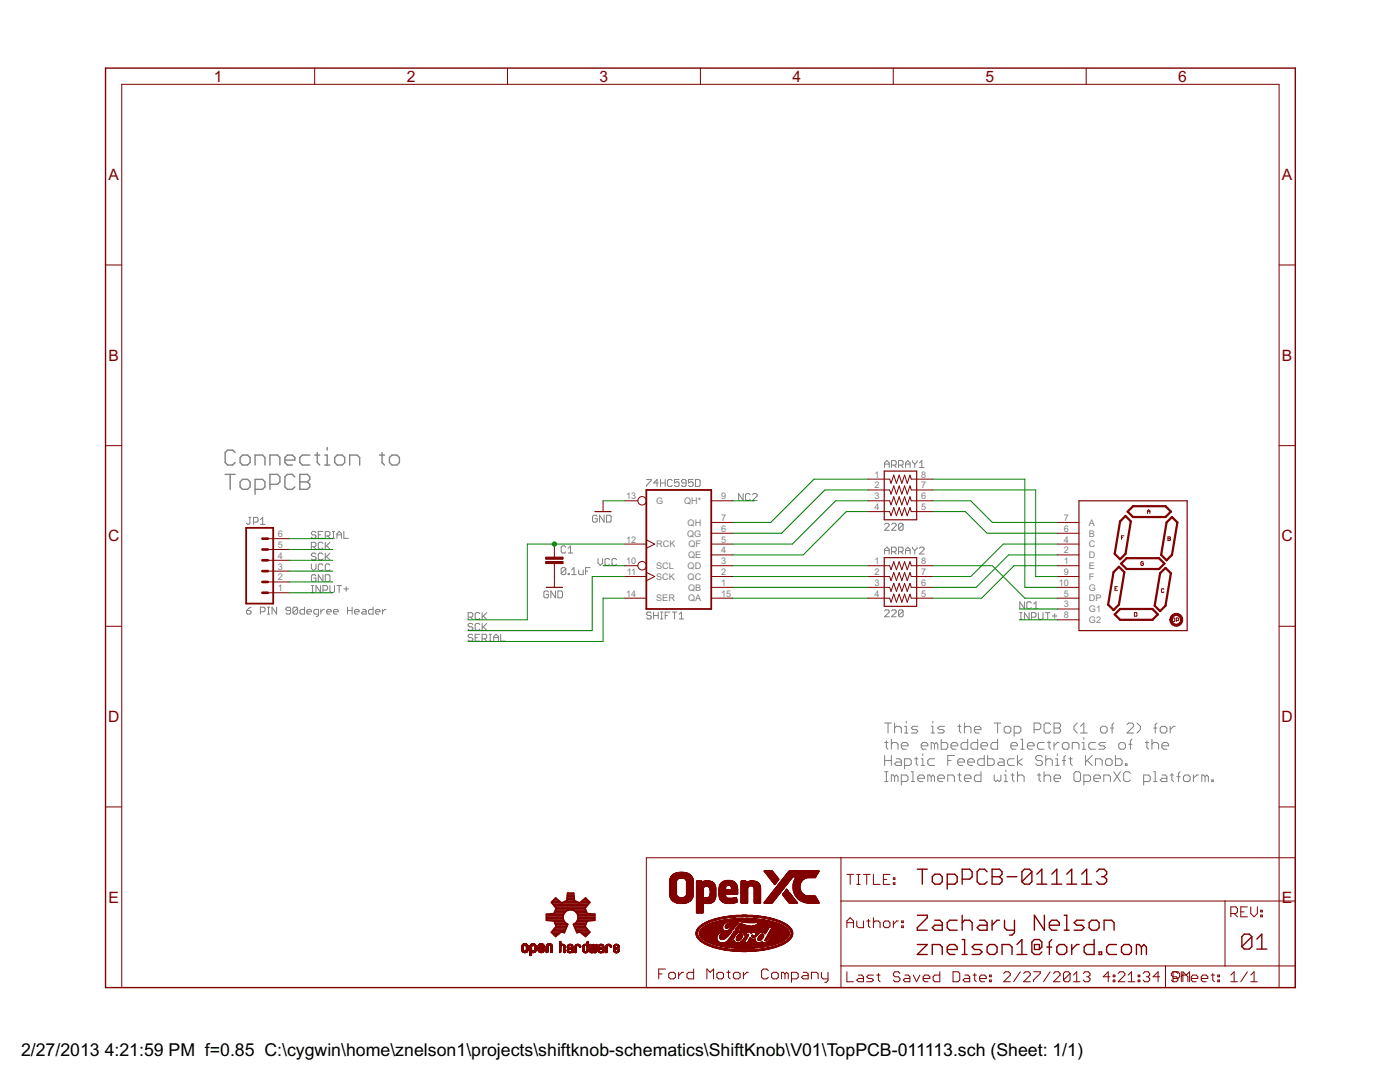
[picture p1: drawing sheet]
<svg xmlns="http://www.w3.org/2000/svg" width="279mm" height="216mm" viewBox="0 0 279 216" stroke-linecap="round" stroke-linejoin="round" font-family="sans-serif">
<defs><g id="words">
<g font-size="4">
<text x="4.2" y="210.7">2/27/2013</text>
<text x="20.9" y="210.7">4:21:59 PM f=0.85 C:\cygwin\home\znelson1\projects\shiftknob-schematics\ShiftKnob\V01\TopPCB-011113.sch (Sheet: 1/1)</text>
</g>
<g font-size="3.5" fill="#800000">
<text x="42.7" y="16.3">1</text>
<text x="81.2" y="16.3">2</text>
<text x="119.7" y="16.3">3</text>
<text x="158.2" y="16.3">4</text>
<text x="196.7" y="16.3">5</text>
<text x="235.1" y="16.3">6</text>
<text x="21.6" y="36">A</text>
<text x="255.8" y="36">A</text>
<text x="21.6" y="72">B</text>
<text x="255.8" y="72">B</text>
<text x="21.6" y="108">C</text>
<text x="255.8" y="108">C</text>
<text x="21.6" y="144.1">D</text>
<text x="255.8" y="144.1">D</text>
<text x="21.6" y="180.1">E</text>
<text x="255.8" y="180.1">E</text>
</g>
<g font-size="2" fill="#808080">
<text x="174.6" y="95.3">1</text>
<text x="183.9" y="95.3">8</text>
<text x="125" y="99.6">13</text>
<text x="131" y="100.6">G</text>
<text x="136.5" y="100.6">QH*</text>
<text x="143.9" y="99.6">9</text>
<text x="174.6" y="97.5">2</text>
<text x="174.6" y="99.6">3</text>
<text x="174.6" y="101.8">4</text>
<text x="183.9" y="97.5">7</text>
<text x="183.9" y="99.6">6</text>
<text x="183.9" y="101.8">5</text>
<text x="55.4" y="107.2">6</text>
<text x="137.1" y="107.1">QG</text>
<text x="137.2" y="104.9">QH</text>
<text x="143.9" y="106.1">6</text>
<text x="143.9" y="103.9">7</text>
<text x="212.3" y="103.9">7</text>
<text x="212.3" y="106.1">6</text>
<text x="217.3" y="104.9">A</text>
<text x="217.3" y="107.1">B</text>
<text x="55.4" y="113.7">3</text>
<text x="55.4" y="111.5">4</text>
<text x="55.4" y="109.3">5</text>
<text x="125" y="112.6">10</text>
<text x="125" y="108.3">12</text>
<text x="131" y="113.5">SCL</text>
<text x="131" y="109.2">RCK</text>
<text x="137.2" y="113.5">QD</text>
<text x="137.3" y="111.4">QE</text>
<text x="137.4" y="109.2">QF</text>
<text x="143.9" y="112.6">3</text>
<text x="143.9" y="110.4">4</text>
<text x="143.9" y="108.3">5</text>
<text x="174.6" y="112.6">1</text>
<text x="183.9" y="112.6">8</text>
<text x="212.3" y="108.3">4</text>
<text x="212.3" y="110.4">2</text>
<text x="212.3" y="112.6">1</text>
<text x="217.3" y="109.2">C</text>
<text x="217.3" y="111.4">D</text>
<text x="217.3" y="113.5">E</text>
<text x="55.4" y="118">1</text>
<text x="55.4" y="115.8">2</text>
<text x="125" y="119.1">14</text>
<text x="125.1" y="114.7">11</text>
<text x="131" y="115.7">SCK</text>
<text x="137.2" y="115.7">QC</text>
<text x="137.3" y="117.8">QB</text>
<text x="143.9" y="116.9">1</text>
<text x="143.9" y="114.7">2</text>
<text x="143.9" y="119.1">15</text>
<text x="174.6" y="114.7">2</text>
<text x="174.6" y="116.9">3</text>
<text x="174.6" y="119.1">4</text>
<text x="183.9" y="114.7">7</text>
<text x="183.9" y="116.9">6</text>
<text x="183.9" y="119.1">5</text>
<text x="211.3" y="116.9">10</text>
<text x="212.3" y="114.7">9</text>
<text x="212.3" y="119.1">5</text>
<text x="217.3" y="115.7">F</text>
<text x="217.3" y="117.8">G</text>
<text x="131" y="120">SER</text>
<text x="137.3" y="120">QA</text>
<text x="212.3" y="121.2">3</text>
<text x="212.3" y="123.4">8</text>
<text x="217.3" y="120">DP</text>
<text x="217.3" y="122.2">G1</text>
<text x="217.3" y="124.3">G2</text>
</g>
</g></defs>
<g fill="none" stroke="#808080" stroke-width=".2">
<path d="M129.1 95.7h.9v.2l-.9 .9v.3M131.4 96.4h-.9l.6-.7v1.4M131.8 96.4h1M131.8 95.7v1.4M132.8 95.7v1.4M134.2 95.9l-.3-.2h-.4l-.3 .2v.9l.3 .3h.4l.3-.3M135.5 95.7h-.9v.7l.5-.3h.2l.2 .3v.4l-.2 .3h-.4l-.3-.3M136.9 96.4h-.7l-.2-.3 .2-.4h.5l.2 .2v.9l-.2 .3h-.5l-.2-.3M138.3 95.7h-.9v.7l.7-.3 .2 .3v.4l-.2 .3h-.5l-.2-.3M138.8 95.7h.7l.2 .2v.9l-.2 .3h-.7zM148.3 98.5v1.4l-.9-1.4v1.4M149.7 98.7l-.2-.2h-.5l-.2 .2v.9l.2 .3h.5l.2-.3"/>
<path d="M150.2 98.7l.2-.2h.5l.2 .2v.3l-.9 .9h.9M176.5 93.3v-.9l.5-.5 .5 .5v.9M176.5 92.6h1M177.9 92.8h.7l.3-.2v-.5l-.3-.2h-.7v1.4M178.4 92.8l.5 .5M179.3 92.8h.7l.2-.2v-.5l-.2-.2h-.7v1.4M179.8 92.8l.4 .5M180.7 92.6h.9M180.7 93.3v-.9l.5-.5 .4 .5v.9M182.1 91.9v.2l.5 .5M182.6 92.6v.7M183 91.9v.2l-.4 .5"/>
<path d="M183.5 92.4l.5-.5v1.4M183.5 93.3h.9M49.7 103.2h.4M49.9 103.2v1.2l-.2 .2h-.3l-.2-.2M50.6 104.2h.7l.2-.3v-.4l-.2-.3h-.7v1.4M52 104.6h.9M52 103.7l.4-.5v1.4M62.1 109.1h.7l.3-.2v-.5l-.3-.2h-.7v1.4M62.1 112.5v.9l.5 .5 .5-.5v-.9M62.1 118.2h.5M62.1 116.8h.5M62.4 116.8v1.4"/>
<path d="M62.6 109.1l.5 .5M63.1 106.3l-.3-.3h-.4l-.3 .3v.2l.3 .2h.4l.3 .3v.2l-.3 .2h-.4l-.3-.2M63.1 110.6l-.3-.2h-.4l-.3 .2v.2l.3 .2h.4l.3 .3v.2l-.3 .2h-.4l-.3-.2M63.1 114.9l-.3-.2h-.4l-.3 .2v.9l.3 .3h.4l.3-.3v-.4h-.5M63.5 106.7h.5M64 116.8v1.4l-.9-1.4v1.4M64.5 110.6l-.3-.2h-.4l-.3 .2v.9l.3 .2h.4l.3-.2M64.5 117.8h.7l.2-.3v-.4l-.2-.3h-.7v1.4M64.5 114.7v1.4l-1-1.4v1.4M64.5 106h-1v1.4h1M64.5 108.4l-.3-.2h-.4l-.3 .2v.9l.3 .3h.4l.3-.3M64.5 112.8l-.3-.3h-.4l-.3 .3v.9l.3 .2h.4l.3-.2"/>
<path d="M64.9 114.7h.7l.2 .2v.9l-.2 .3h-.7zM64.9 107h.7l.2-.3v-.4l-.2-.3h-.7v1.4M64.9 108.2v1.4M64.9 110.4v1.3M65.2 108.9l.6 .7M65.2 111l.6 .7M65.4 107l.4 .4M65.8 116.8v1.2l.3 .2h.4l.3-.2v-1.2M65.8 112.8l-.2-.3h-.4l-.3 .3v.9l.3 .2h.4l.2-.2M65.8 108.2l-.9 .9M65.8 110.4l-.9 .9M66.3 106h.5"/>
<path d="M66.3 107.4h.5M66.5 106v1.4M67.2 116.8h1M67.2 106.7h1M67.2 107.4v-.9l.5-.5 .5 .5v.9M67.7 116.8v1.4M68.6 117.5h1M68.6 106v1.4h1M69.1 117.1v.9M109.5 118.2l-.3-.3h-.4l-.3 .3v.9l.3 .2h.4l.3-.2v-.5h-.5M110.8 117.9v1.4l-.9-1.4v1.4M111.3 117.9h.7l.2 .3v.9l-.2 .2h-.7z"/>
<path d="M112.9 109.2l-.2-.3h-.5l-.2 .3v.9l.2 .2h.5l.2-.2M112.9 113.5l-.2-.2h-.5l-.2 .2v.9M112.9 113.5v.9l-.2 .3h-.5l-.2-.3M112.9 113.5l-.9 .9M113.4 114.4h.2v.3h-.2zM113.4 110.3h.9M113.4 109.4l.5-.5v1.4M114.1 114.7h.9M114.1 113.7l.5-.4v1.4M115.5 113.7v.7l.2 .3h.7v-1M116.9 114h.4M117.8 113.3h-.9v1.4"/>
<path d="M119.2 103l-.2-.2h-.5l-.2 .2v.9l.2 .3h.5l.2-.3v-.4h-.5M119.3 111.4v1l.5 .4 .5-.4v-1M120.6 102.8v1.4l-.9-1.4v1.4M121.1 102.8h.6l.3 .2v.9l-.3 .3h-.6zM121.6 111.7l-.2-.3h-.4l-.3 .3v.9l.3 .2h.4l.2-.2M123 111.7l-.2-.3h-.5l-.2 .3v.9l.2 .2h.5l.2-.2M176.5 104.6l.3-.2h.4l.3 .2v.3l-1 .9h1M176.5 110.6v-1l.5-.4 .5 .4v1M176.5 109.9h1M177.9 104.6l.3-.2h.4l.3 .2v.3l-1 .9h1M177.9 110.1h.7l.3-.2v-.5l-.3-.2h-.7v1.4M178.4 110.1l.5 .5"/>
<path d="M179.3 110.1h.7l.2-.2v-.5l-.2-.2h-.7v1.4M179.8 110.1l.4 .5M180.2 104.6v1l-.2 .2h-.4l-.3-.2M180.2 104.6l-.2-.2h-.4l-.3 .2v1M180.2 104.6l-.9 1M180.7 110.6v-1l.5-.4 .4 .4v1M180.7 109.9h.9M182.1 109.2v.2l.5 .5M182.6 109.9v.7M183 109.2v.2l-.4 .5M183.5 109.4l.2-.2h.5l.2 .2v.2l-.9 1h.9M49.2 121.8h.7l.2 .3v.2l-.2 .2h-.5l-.2-.2z"/>
<path d="M50.1 121.2l-.9 .6M52 122.1h.7l.2-.3v-.4l-.2-.2h-.7v1.3M53.4 122.5h.4M53.4 121.2h.4M53.6 121.2v1.3M55.2 121.2v1.3l-.9-1.3v1.3M58 121.8h-.7l-.2-.2v-.2l.2-.2h.5l.2 .2v.9l-.2 .2h-.5l-.2-.2M59.4 121.4v.9l-.2 .2h-.5l-.2-.2M59.4 121.4l-.2-.2h-.5l-.2 .2v.9M59.4 121.4l-.9 .9M60.8 121.2v1.3h-.7l-.2-.2v-.5l.2-.2h.7M61.2 122.1h1v-.3l-.3-.2h-.4l-.3 .2v.5l.3 .2h.4"/>
<path d="M63.6 122.5h-.7l-.3-.2v-.5l.3-.2h.7v1.2l-.3 .2h-.2M64 121.6v.9M64.7 121.6h-.2l-.5 .5M65.2 122.1h.9v-.3l-.2-.2h-.5l-.2 .2v.5l.2 .2h.5M66.6 122.1h.9v-.3l-.2-.2h-.5l-.2 .2v.5l.2 .2h.5M69.4 121.8h.9M69.4 121.2v1.3M70.3 121.2v1.3M70.8 122.1h.9v-.3l-.3-.2h-.4l-.2 .2v.5l.2 .2h.4M72.4 121.6h.4l.3 .2v.7h-.7l-.3-.2 .3-.2h.7M74.5 121.2v1.3h-.7l-.3-.2v-.5l.3-.2h.7M74.9 122.1h.9v-.3l-.2-.2h-.4l-.3 .2v.5l.3 .2h.4"/>
<path d="M76.3 121.6v.9M77 121.6h-.2l-.5 .5M93.4 123.1h.7l.3-.2v-.5l-.3-.2h-.7v1.4M93.9 123.1l.5 .5M94.4 124.6l-.3-.2h-.4l-.3 .2v.2l.3 .3h.4l.3 .2v.2l-.3 .3h-.4l-.3-.3M94.4 126.8l-.3-.2h-.4l-.3 .2v.2l.3 .2h.4l.3 .3v.2l-.3 .2h-.4l-.3-.2M94.8 127.2h.5M95.8 124.6l-.3-.2h-.4l-.3 .2v.9l.3 .3h.4l.3-.3M95.8 122.4l-.3-.2h-.4l-.3 .2v1l.3 .2h.4l.3-.2M95.8 126.6h-1v1.3h1M96.2 122.2v1.4M96.2 124.4v1.4"/>
<path d="M96.2 127.5h.7l.2-.3v-.4l-.2-.2h-.7v1.3M96.5 122.9l.6 .7M96.5 125.1l.6 .7M96.7 127.5l.4 .4M97.1 122.2l-.9 .9M97.1 124.4l-.9 .9M97.6 126.6h.5M97.6 127.9h.5M97.8 126.6v1.3M98.5 127.2h1M98.5 127.9v-.9l.5-.4 .5 .4v.9M99.9 126.6v1.3h1"/>
<path d="M130 122.3l-.2-.2h-.5l-.2 .2v.3l.2 .2h.5l.2 .2-.2 .5h-.5l-.2-.2M130.5 122.8h.9M130.5 122.1v1.4M131.4 122.1v1.4M131.8 122.1h.5M131.8 123.5h.5M132.1 122.1v1.4M132.8 122.8h.4M133.7 122.1h-.9v1.4M134.2 122.1h.9M134.6 122.1v1.4M135.6 122.6l.4-.5v1.4"/>
<path d="M135.6 123.5h.9M176.5 121.9l.3-.2h.4l.3 .2v.3l-1 .9h1M177.9 121.9l.3-.2h.4l.3 .2v.3l-1 .9h1M180.2 121.9l-.2-.2h-.4l-.3 .2v1M180.2 121.9v1l-.2 .2h-.4l-.3-.2M180.2 121.9l-.9 1M203.5 123.6h.5M203.5 122.2h.5M203.8 122.2v1.4M204.4 120.1v1.4l-.9-1.4v1.4M205.4 122.2v1.4l-1-1.4v1.4M205.8 120.3l-.2-.2h-.5l-.2 .2v.9l.2 .3h.5l.2-.3"/>
<path d="M205.8 123.1h.7l.3-.2v-.5l-.3-.2h-.7v1.4M206.3 120.5l.5-.4v1.4M206.3 121.5h.9M207.2 122.2v1.2l.3 .2h.4l.3-.2v-1.2M208.6 122.2h.9M209.1 122.2v1.4M210 122.9h.9M210.5 122.4v1M176.6 144.3h1.3M176.6 148.2h.6M176.6 150.7v2M176.6 151.7h1.3"/>
<path d="M176.6 156h.6M176.6 154h.6M176.9 147.8v1.4l.3 .3M176.9 154v2M177.2 144.3v2M177.9 148.5l.3-.3h.7l.3 .3v1M177.9 147.5v2M177.9 150.7v2M178.5 144.3v2M178.5 155v1M178.5 145.3l.4-.4h.6l.4 .4v1M178.5 155l-.3-.4h-.3v1.4"/>
<path d="M178.5 155l.4-.4 .3 .4v1M178.9 151.4h.6l.4 .3v1h-1l-.4-.3 .4-.3h1M179.9 148.8h1.3v-.3l-.3-.3h-.7l-.3 .3v.7l.3 .3h.7M179.9 156h1l.3-.4v-.6l-.3-.4h-1v2M180.5 144.9h.4v1.4M180.5 146.3h.7M180.5 152.7h1l.4-.3v-.7l-.4-.3h-1v2M180.9 143.9v.4M181.9 156h.6M181.9 154h.3v2M182.5 151.4h.7M182.9 151.1v1.3l.3 .3"/>
<path d="M183.2 144.9h-1l-.3 .4 .3 .3h.7l.3 .3-.3 .4h-1M183.2 155.3h1.3v-.3l-.3-.4h-.7l-.3 .4v.6l.3 .4h.7M183.9 148.8h1.3v-.3l-.4-.3h-.6l-.3 .3v.7l.3 .3h.6M183.9 151.4h.3v1.3M183.9 152.7h.6M184.2 150.4v.3M185.8 144.9h.4v1.4M185.8 146.3h.7M185.8 155l-.3-.4h-.3v1.4M185.8 155v1M185.8 155l.4-.4 .3 .4v1M186.2 143.9v.4"/>
<path d="M186.5 148.5l-.3-.3h-.4v1.3M186.5 151.4h-1l-.3 .3v.7l.3 .3h1M186.5 148.5v1M186.5 148.5l.3-.3 .4 .3v1M187.2 155.3h1.3v-.3l-.3-.4h-.7l-.3 .4v.6l.3 .4h.7M187.8 147.5v2h1l.3-.3v-.7l-.3-.3h-1M188.5 144.9h-1l-.3 .4 .3 .3h.7l.3 .3-.3 .4h-1M189.1 156v-1.4h1l.4 .4v1M189.1 151.7h.7M189.8 148.8h1.3v-.3l-.3-.3h-.7l-.3 .3v.7l.3 .3h.7M190.5 150.7h-1.4v2M191.1 144.9h.7"/>
<path d="M191.1 152.1h1.4v-.4l-.4-.3h-.6l-.4 .3v.7l.4 .3h.6M191.1 154.6h.7M191.5 144.6v1.3l.3 .4M191.5 154.3v1.3l.3 .4M192.5 145.3l.3-.4h.7l.3 .4v1M192.5 144.3v2M192.5 155.3h1.3v-.3l-.3-.4h-.7l-.3 .4v.6l.3 .4h.7M193.1 147.5v2h-1l-.3-.3v-.7l.3-.3h1M193.1 152.1h1.4v-.4l-.4-.3h-.6l-.4 .3v.7l.4 .3h.6M194.5 145.6h1.3v-.3l-.3-.4h-.7l-.3 .4v.6l.3 .4h.7M195.1 147.5v2h-1l-.3-.3v-.7l.3-.3h1M195.8 154v2h-1l-.3-.4v-.6l.3-.4h1"/>
<path d="M195.8 148.8h1.3v-.3l-.3-.3h-.7l-.3 .3v.7l.3 .3h.7M196.4 150.7v2h-.9l-.4-.3v-.7l.4-.3h.9M197.1 150.7v2h1l.3-.3v-.7l-.3-.3h-1M198.4 144.3h1.3M198.4 154.6v1l.4 .4 .3-.4 .3 .4 .3-.4v-1M199.1 144.3v2M199.1 147.5v2h-1l-.3-.3v-.7l.3-.3h1M199.4 151.4h.7l.3 .3v1h-1l-.3-.3 .3-.3h1M200.4 156h.7M200.4 154.6h.3v1.4M200.7 144.9h.7l.3 .4v.6l-.3 .4h-.7l-.3-.4v-.6zM200.7 153.6v.4"/>
<path d="M201.7 148.8h1.4v-.3l-.4-.3h-.6l-.4 .3v.7l.4 .3h.6M201.7 154.6h.7M202.1 154.3v1.3l.3 .4M202.4 146.3h1l.3-.4v-.6l-.3-.4h-1v2M202.4 151.4h-1l-.3 .3v.7l.3 .3h1M203.1 150.7v2M203.1 154v2M203.1 155l.3-.4h.6l.4 .4v1M203.7 149.5h.7M203.7 147.5h.3v2M204 151.4l-.9 .7 .9 .6M205 148.8h1.4v-.3l-.4-.3h-.6l-.4 .3v.7l.4 .3h.6"/>
<path d="M206.4 145.6h1l.3-.3v-.7l-.3-.3h-1v2M207 154.6h.7M207.4 154.3v1.3l.3 .4M208 151.1l-.3-.4h-.7l-.3 .4v.3l.3 .3h.7l.3 .4v.3l-.3 .3h-.7l-.3-.3M208.4 154v2M208.4 148.2h-1l-.4 .3v.7l.4 .3h1M208.4 155l.3-.4h.7l.3 .4v1M208.7 151.7l.3-.3h.7l.3 .3v1M208.7 150.7v2M209 148.2h.7M209.4 147.8v1.4l.3 .3M209.7 144.6l-.3-.3h-.7l-.3 .3v1.3l.3 .4h.7l.3-.4"/>
<path d="M210.4 144.3h.9l.4 .3v.3l-.4 .4 .4 .3v.3l-.4 .4h-.9zM210.4 148.2v1.3M210.4 155.3h1.3v-.3l-.4-.4h-.6l-.3 .4v.6l.3 .4h.6M210.4 145.3h.9M210.7 151.4h.3v1.3M210.7 152.7h.6M211 150.4v.3M211.3 148.2h-.3l-.6 .6M212 148.5l.3-.3h.7l.3 .3v.7l-.3 .3h-.7l-.3-.3zM212 151.7h.7M212.7 150.7l-.4 .4v1.6M213.3 151.4h.7"/>
<path d="M213.7 151.1v1.3l.3 .3M214 149.5v-1.3h1l.3 .3v1M214.7 154h.6l.3 .3v1.3l-.3 .4h-.6l-.4-.4v-1.3zM215 144.3l-.7 .6v.7l.7 .7M215.6 146.3h1.4M215.6 144.9l.7-.6v2M216 148.2h.3v1.3M216 149.5h.6M216.3 147.2v.3M216.3 156h1l.3-.4v-.6l-.3-.4h-1v2M216.6 150.7v2M217 151.7l1 1"/>
<path d="M218 150.7l-1.4 1.4M218.3 155.3h1.3v-.3l-.3-.4h-.7l-.3 .4v.6l.3 .4h.7M218.6 148.2h-1l-.3 .3v.7l.3 .3h1M218.6 152.7v-1.3h1l.4 .3v1M220 144.9h.6l.4 .4v.6l-.4 .4h-.6l-.4-.4v-.6zM220.3 156v-1.4h1l.3 .4v1M220.6 151.7l.4-.3h.6l.4 .3v.7l-.4 .3h-.6l-.4-.3zM220.6 148.2h-1l-.3 .3 .3 .3h.7l.3 .4-.3 .3h-1M221.6 145.3h.7M222.3 144.3l-.3 .3v1.7M222.3 154l1.3 2M222.6 150.7v2h1l.3-.3v-.7l-.3-.3h-1"/>
<path d="M223.6 148.2h.7l.3 .3v.7l-.3 .3h-.7l-.3-.3v-.7zM223.6 154l-1.3 2M224.6 152.4h.3v.3h-.3zM224.9 144.6l.4-.3h.6l.4 .3v.3l-1.4 1.4h1.4M225.3 148.5h.6M225.6 154.3l-.3-.3h-.7l-.3 .3v1.3l.3 .4h.7l.3-.4M225.9 147.5l-.3 .3v1.7M226.9 144.3l.7 .6v.7l-.7 .7M228.2 156h1l.4-.4v-.6l-.4-.4h-1v2M228.6 148.2h.6M228.9 147.8v1.4l.3 .3M229.9 148.5l.3-.3h.7l.3 .3v1"/>
<path d="M229.9 147.5v2M230.2 145.3h.7M230.2 154h.3v2M230.2 156h.7M230.9 144.3l-.4 .3v1.7M231.9 144.9h.6l.4 .4v.6l-.4 .4h-.6l-.4-.4v-.6zM231.9 154.6h.6l.4 .4v1h-1l-.4-.4 .4-.3h1M231.9 148.8h1.3v-.3l-.3-.3h-.7l-.3 .3v.7l.3 .3h.7M233.5 144.9v1.4M233.5 154.6h.7M233.9 154.3v1.3l.3 .4M234.5 144.9h-.3l-.7 .7"/>
<path d="M234.9 155h.6M235.5 154l-.3 .3v1.7M236.2 155l.3-.4h.7l.3 .4v.6l-.3 .4h-.7l-.3-.4zM238.2 154.6v1.4M239.2 154.6h-.4l-.6 .7M240.5 155l-.3-.4h-.4v1.4M240.5 155v1M240.5 155l.3-.4 .4 .4v1M241.8 155.6h.3v.4h-.3z"/>
</g>
<g fill="none" stroke="#808080" stroke-width=".28">
<path d="M44.9 94.7h2M45.9 94.7v2.9M46.9 90.3l-.5-.5h-1l-.5 .5v2l.5 .5h1l.5-.5M47.9 91.3l.5-.5h1l.5 .5v1l-.5 .5h-1l-.5-.5zM48.4 95.7h1l.5 .5v1l-.5 .4h-1l-.5-.4v-1zM50.9 92.8v-2h1.5l.5 .5v1.5M50.9 97.6h1.5l.5-.4v-1l-.5-.5h-1.5v2.9M53.9 92.8v-2h1.5l.5 .5v1.5M53.9 96.6h1.5l.5-.4v-1l-.5-.5h-1.5v2.9M56.9 91.8h1.9v-.5l-.4-.5h-1l-.5 .5v1l.5 .5h1M58.8 95.2l-.4-.5h-1l-.5 .5v2l.5 .4h1l.4-.4M59.8 94.7h1.5l.5 .5v.5l-.5 .5 .5 .4v.6l-.5 .4h-1.5z"/>
<path d="M59.8 96.2h1.5M61.8 90.8h-1.5l-.5 .5v1l.5 .5h1.5M62.8 90.8h1M63.3 90.3v2l.5 .5M64.8 92.8h1M64.8 90.8h.5v2M65.3 89.3v.5M66.8 91.3l.5-.5h1l.5 .5v1l-.5 .5h-1l-.5-.5zM69.8 92.8v-2h1.5l.5 .5v1.5M75.7 90.8h1M76.2 90.3v2l.5 .5M77.7 91.3l.5-.5h1l.5 .5v1l-.5 .5h-1l-.5-.5z"/>
</g>
<g fill="none" stroke="#800000" stroke-width=".28">
<path d="M21.1 13.6h237.4v183.5h-237.4zM183.1 173.4h2M184.1 173.4v3M186.1 174.9l.5-.5h1l.4 .5v1l-.4 .5h-1l-.5-.5zM189 176.4h1.5l.5-.5v-1l-.5-.5h-1.5v3M192 175.4h1.5l.5-.5v-1l-.5-.5h-1.5v3M197 173.9l-.5-.5h-1l-.5 .5v2l.5 .5h1l.5-.5M198 173.4h1.5l.5 .5v.5l-.5 .5 .5 .5v.5l-.5 .5h-1.5zM198 174.9h1.5M201 174.9h1.9M205.9 173.9l-.5-.5h-1l-.5 .5v2M205.9 173.9v2l-.5 .5h-1l-.5-.5"/>
<path d="M205.9 173.9l-2 2M206.9 174.4l1-1v3M206.9 176.4h2M209.9 174.4l1-1v3M209.9 176.4h2M212.9 174.4l1-1v3M212.9 176.4h2M215.9 176.4h2M215.9 174.4l1-1v3M218.9 173.9l.5-.5h.9l.6 .5v.5l-.6 .5M219.9 174.9h.4M220.3 174.9l.6 .5v.5l-.6 .5h-.9l-.5-.5"/>
<path d="M183.1 182.6h2v.5l-2 2v.5h2M183.1 188.5h2l-2 2h2M186.1 190.5v-2h1.5l.4 .5v1.5M186.6 183.6h1l.4 .5v1.5h-1.4l-.5-.5 .5-.5h1.4M189 189.5h2v-.5l-.5-.5h-1l-.5 .5v.9l.5 .6h1M191 183.6h-1.5l-.5 .5v1l.5 .5h1.5M192 184.1l.5-.5h1l.5 .5v1.5M192 182.6v3M192 190.5h1M192 187.5h.5v3M195.5 183.6h1l.5 .5v1.5h-1.5l-.5-.5 .5-.5h1.5M196 188.5h-1.5l-.5 .5 .5 .5h1l.5 .4-.5 .6h-1.5"/>
<path d="M197.5 188.5h1l.5 .5v.9l-.5 .6h-1l-.5-.6v-.9zM198 183.6v2M199.5 183.6h-.5l-1 1M200 190.5v-2h1.5l.5 .5v1.5M200.5 183.6v1.5l.5 .5h1.5M202.5 183.6v2.5l-.5 .5h-.5M202.9 190.5h2M202.9 188.5l1-1v3M206.4 188.5h1v1h-1zM207.4 189.5l.5-.5v-1l-.5-.5h-1l-.5 .5v1.9l.5 .6h1l.5-.6M208.4 182.6v3l-2-3v3M208.9 189h1"/>
<path d="M209.4 184.6h2v-.5l-.5-.5h-1l-.5 .5v1l.5 .5h1M209.9 187.5l-.5 .5v2.5M210.9 189l.5-.5h1l.5 .5v.9l-.5 .6h-1l-.5-.6zM212.4 182.6h.5v3M212.4 185.6h1M213.9 188.5v2M215.4 188.5h-.5l-1 1M216.4 183.6h-1.5l-.5 .5 .5 .5h1l.5 .5-.5 .5h-1.5M217.4 184.1l.5-.5h1l.5 .5v1l-.5 .5h-1l-.5-.5zM218.4 187.5v3h-1.5l-.5-.6v-.9l.5-.5h1.5M219.4 189.9h.5v.6h-.5zM220.3 185.6v-2h1.5l.5 .5v1.5"/>
<path d="M222.8 188.5h-1.5l-.4 .5v.9l.4 .6h1.5M224.3 188.5h1l.5 .5v.9l-.5 .6h-1l-.5-.6v-.9zM227.8 189l-.5-.5h-.5v2M227.8 189v1.5M227.8 189l.5-.5 .5 .5v1.5M249.8 186.9l-.5-.5h-1l-.5 .5v2M249.8 186.9v2l-.5 .5h-1l-.5-.5M249.8 186.9l-2 2M250.8 189.4h2M250.8 187.4l1-1v3"/>
</g>
<path d="M176.5 94h6.4v9.7h-6.4zM215.3 99.9h21.6v25.9h-21.6zM109 117.2h3.3M118.7 102.1h3.3M176.5 111.3h6.4v9.7h-6.4z" fill="none" stroke="#800000" stroke-width=".23"/>
<path d="M223.3 113.1l1.1 1.1-1.1 6.4-1.1 1.1-1.1-1.1 1.1-6.4zM223.8 112.5l1-1.1h6.5l1.1 1.1-1.1 1h-6.5zM224.6 103l1.1 1-1.1 6.5-1.1 1.1-1-1.1 1-6.5zM225 102.1l1.1-1.1h6.5l1.1 1.1-1.1 1.1h-6.5zM231.5 114.4l1.1-1.1 1.1 1.1-1.1 6.5-1.1 1-1.1-1zM233.9 103.2l1.1 1-1.1 6.5-1.1 1.1-1.1-1.1 1.1-6.5zM222.5 122.6l1-1.1h6.5l1.1 1.1-1.1 1.1h-6.5z" fill="none" stroke="#800000" stroke-width=".44"/>
<path d="M233.9 122.7a1.29 1.29 0 0 1 2 .3 1.29 1.29 0 0 1-.8 1.9 1.29 1.29 0 0 1-1.6-1.2h.4a.86 .86 0 0 1 1.2-.9 .86 .86 0 0 1 .2 1.5 .86 .86 0 0 1-1.4-.4v-.2h-.4v-.4z" fill-rule="evenodd" fill="#800000" stroke="#800000" stroke-width=".2"/>
<g fill="none" stroke="#800000" stroke-width=".2">
<path d="M62.8 13.6v3.2M101.3 13.6v3.2M139.8 13.6v3.2M178.3 13.6v3.2M216.8 13.6v3.2M21.1 52.9h3.2M255.3 52.9h3.2M21.1 88.9h3.2M120.4 99.9v2.2M124.7 99.9h2.6M141.9 99.9h4.4M173.2 99.9h4.3l.3 .9 .6-1.7 .5 1.7 .6-1.7 .5 1.7 .5-1.7 .6 1.7 .5-1.7 .3 .8h4.3"/>
<path d="M173.2 95.6h4.3l.3 .8 .6-1.6 .5 1.6 .6-1.6 .5 1.6 .5-1.6 .6 1.6 .5-1.6 .3 .8h4.3M173.2 97.8h4.3l.3 .8 .6-1.6 .5 1.6 .6-1.6 .5 1.6 .5-1.6 .6 1.6 .5-1.6 .3 .8h4.3M255.3 88.9h3.2M53.4 107.5h4.4M53.4 118.3h4.4M53.4 116.1h4.4M53.4 114h4.4M53.4 111.8h4.4M53.4 109.6h4.4M110.6 108.6v2.6M110.6 112.5v4.7M124.7 108.6h4.3"/>
<path d="M124.7 112.9h2.6M124.7 115h4.3M124.7 119.4h4.3M129 114.2l1.7 .8-1.7 .9M129 107.7l1.7 .9-1.7 .8M141.9 104.2h4.4M141.9 106.4h4.4M141.9 108.6h4.4M141.9 110.7h4.4M141.9 112.9h4.4M141.9 115h4.4M141.9 117.2h4.4"/>
<path d="M141.9 119.4h4.4M173.2 102.1h4.3l.3 .8 .6-1.6 .5 1.6 .6-1.6 .5 1.6 .5-1.6 .6 1.6 .5-1.6 .3 .8h4.3M173.2 112.9h4.3l.3 .8 .6-1.6 .5 1.6 .6-1.6 .5 1.6 .5-1.6 .6 1.6 .5-1.6 .3 .8h4.3M173.2 115h4.3l.3 .8 .6-1.6 .5 1.6 .6-1.6 .5 1.6 .5-1.6 .6 1.6 .5-1.6 .3 .8h4.3M173.2 117.2h4.3l.3 .8 .6-1.6 .5 1.6 .6-1.6 .5 1.6 .5-1.6 .6 1.6 .5-1.6 .3 .8h4.3M173.2 119.4h4.3l.3 .8 .6-1.6 .5 1.6 .6-1.6 .5 1.6 .5-1.6 .6 1.6 .5-1.6 .3 .8h4.3M211 104.2h4.3M211 106.4h4.3M211 108.6h4.3M211 110.7h4.3M211 112.9h4.3M211 115h4.3"/>
<path d="M211 117.2h4.3M211 119.4h4.3M222.5 117.4h.3M223 117.1h-.5v.7h.5M223.8 107.3h.2M224.3 106.9h-.5v.7M228.2 112.2l-.1-.1-.4 .1 .1 .6 .4-.1v-.2h-.3M229 102.5v-.5l.2-.3 .3 .3v.5M229 102.1h.5M232.3 117.6l-.1-.1-.4 .1v.5l.1 .1 .4-.1M233.1 107.1l.5 .2-.1 .6h-.4zM233.1 107.5h.4"/>
<path d="M21.1 125h3.2M211 121.5h4.3M211 123.7h4.3M226.4 122.2l.5 .1-.1 .7h-.4zM234 123.3l.4 .1v.5l-.1 .1h-.3zM234.8 123.8h.3l.1-.4-.4-.1v.7M255.3 125h3.2M21.1 161h3.2M129 171.2h129.5v25.9h-129.5zM167.8 179.8h90.7M167.8 171.2v25.9M169 174.5h1.3"/>
<path d="M169.7 174.5v2M171 174.5h.7M171 176.5h.7M171.3 174.5v2M172.3 174.5h1.4M173 174.5v2M174.3 174.5v2h1.3M176.3 175.5h.7M177.6 174.5h-1.3v2h1.3M178.3 175.2h.3v.3h-.3zM178.3 176.1h.3v.4h-.3zM244.5 179.8v12.9"/>
<path d="M255.3 161h3.2M24.3 197.1v-180.3h231v180.3M104.1 189.6h.4M104.1 189.5h.4M104.1 189.4h.4M104.1 189.3h.4M104.1 189.2h.4M104.1 189.1h.4M104.1 189h.4M104.1 188.9h.4M104.1 188.8h.4M104.2 189.7h.4"/>
<path d="M104.2 189.6l.3 .1M104.2 189.7l.5 .1M104.2 189.8h1.1M104.2 188.6h1.1M104.2 188.5l1.1 .1M104.3 188.5h.9M104.3 189.9h.9M104.3 188.4l.9 .1M104.4 190h.8M104.4 188.4h.7M104.5 190h.6M104.5 188.4h.6"/>
<path d="M104.5 188.7l-.3 .1M104.6 188.3h.3M104.6 190.1h.3M104.6 188.7h-.4M104.7 188.6l-.5 .1M104.8 188.6l.5 .1M104.9 188.7h.4M104.9 189.7h.4M105 188.7h.4M105 189.7h.4M105 188.8h.4M105.1 189.5h.3"/>
<path d="M105.1 189.4h.3M105.1 189.3h.3M105.1 189.2h.3M105.1 189.1h.3M105.1 189h.3M105.1 188.9h.3M105.3 189.7l-.4 .1M105.4 189.6h-.4M105.8 190.7h.1M105.8 190.5h.3M105.8 190.4h.3M105.8 190.3h.3"/>
<path d="M105.8 190.2h.3M105.8 190.1h.3M105.8 189.9h1M105.8 189.8h1.1M105.8 189.7l.5 .1M105.8 189.7h.4M105.8 189.6l.4 .1M105.8 189.6h.3M105.8 189.5h.3M105.8 189.4h.3M105.8 189.3h.3M105.8 189.2h.3"/>
<path d="M105.8 189.1h.3M105.8 189h.3M105.8 188.9h.3M105.8 188.8h.3M105.8 188.6h1.1M105.9 188.5h1M105.9 188.5h.9M106 190.6h-.2M106 188.4h.7M106.1 190.6h-.3M106.1 188.4h.6M106.1 190.1h-.3"/>
<path d="M106.1 188.8h-.3M106.2 188.7l-.4 .1M106.2 190.1h.4M106.2 188.3h.4M106.2 188.7h-.4M106.3 188.6l-.5 .1M106.4 188.6h.6M106.5 189.8h.5M106.5 188.7h.5M106.6 188.7h.4M106.6 189.6h.4M106.6 188.8h.4"/>
<path d="M106.7 188.8h.3M106.7 189.5h.3M106.7 189.4h.3M106.7 189.3h.3M106.7 189.2h.3M106.7 189.1h.3M106.7 189h.3M106.7 188.9h.3M106.7 190l-.9 .1M106.8 190h-1M106.9 189.9h-1.1M106.9 189.8l-1.1 .1"/>
<path d="M107 189.7h-.4M107 189.6h-.4M107.4 189.7h.4M107.4 189.6l.4 .1M107.4 189.6h.4M107.4 189.5h.3M107.4 189.1h1.2M107.4 189h.3M107.4 188.8h.3M107.4 189.7l.5 .1M107.5 189.8h1M107.5 188.6h1.1"/>
<path d="M107.5 188.6h1M107.5 189.9h1M107.5 188.5h1M107.6 189.9h.8M107.6 188.5h.9M107.6 190h.8M107.7 188.4h.7M107.7 190h.6M107.7 188.4h.6M107.7 188.9l-.3 .1M107.7 188.9h-.3M107.8 188.8h-.4"/>
<path d="M107.8 189.5h-.4M107.8 188.7l-.4 .1M107.8 188.3h.4M107.8 190.1h.4M107.8 189.1h.8M107.9 188.7h-.5M107.9 189.4l-.5 .1M107.9 189h.7M107.9 188.6l-.5 .1M108 189.4h-.6M108.1 188.6l.5 .1M108.1 189.3l-.7 .1"/>
<path d="M108.1 189.8h.5M108.1 189h.5M108.2 188.7h.4M108.2 188.9h.4M108.2 189.6h.4M108.2 189.3h-.8M108.3 189.6h.3M108.3 188.8h.3M108.3 189.5h.3M108.3 189.2l-.9 .1M108.4 189.4h.2M108.4 189.2h-1"/>
<path d="M108.5 189.1l-1.1 .1M108.6 189.7h-.4M109 190h.2M109 189.9h.3M109 189.8h.3M109 189.7h.3M109 189.6h.3M109 189.5h.3M109 189.4h.3M109 189.3h.3M109 189.2h.3M109 189.1h.3"/>
<path d="M109 189h.3M109 188.9h.3M109 188.8h.3M109.1 190.1h.1M109.1 188.6h1.1M109.1 188.5h1M109.2 188.5h.9M109.3 188.4h.7M109.3 190h-.3M109.3 188.4h.6M109.4 188.8h-.4M109.4 188.7l-.4 .1"/>
<path d="M109.5 188.3h.3M109.5 188.7h-.4M109.6 188.6l-.5 .1M109.7 188.6h.5M109.8 188.7h.4M109.9 188.7h.3M109.9 188.8h.4M109.9 190h.3M109.9 189.9h.4M109.9 189.8h.4M109.9 189.7h.4M109.9 189.6h.4"/>
<path d="M109.9 189.5h.4M109.9 189.4h.4M109.9 189.3h.4M109.9 189.2h.4M109.9 189.1h.4M109.9 189h.4M109.9 188.9h.4M110 190.1h.1M110.3 190h-.4M111.7 190.1h.1M111.7 188h.2M111.7 190h.2"/>
<path d="M111.7 189.9h.2M111.7 189.8h.2M111.7 189.7h.2M111.7 189.6h.2M111.7 189.5h.2M111.7 189.4h.2M111.7 189.3h.2M111.7 189.2h.2M111.7 189.1h.2M111.7 189h.2M111.7 188.9h.2M111.7 188.6h1"/>
<path d="M111.7 188.5l.9 .1M111.7 188.5h.9M111.7 188.4l.8 .1M111.7 188.4h.2M111.7 188.3h.2M111.7 188.2h.2M111.7 188.1h.2M111.7 187.9h.2M111.8 187.9h.1M111.9 190l-.2 .1M111.9 188.9l-.2 .1M112 188.8h-.3"/>
<path d="M112.1 188.7l-.4 .1M112.2 188.7h-.5M112.2 188.4h.1M112.3 188.7h.5M112.4 188.7h.4M112.5 188.8h.3M112.6 188.9h.2M112.6 190h.2M112.6 189.9h.2M112.6 189.8h.2M112.6 189.7h.2M112.6 189.6h.2"/>
<path d="M112.6 189.5h.2M112.6 189.4h.2M112.6 189.3h.2M112.6 189.2h.2M112.6 189.1h.2M112.6 189h.2M112.6 190.1h.1M112.7 190.1h-.1M112.7 188.6l-1 .1M112.8 190l-.2 .1M113.2 189.7h.3M113.2 189h.2"/>
<path d="M113.2 189.8l.4 .1M113.2 189.8h.3M113.2 189.1h.1M113.2 188.9h.3M113.2 189.9h.7M113.3 189.9h.6M113.3 190h.7M113.3 188.7h1M113.3 188.6h.9M113.4 190h.6M113.4 188.6h.8M113.4 189l-.2 .1"/>
<path d="M113.4 189h-.2M113.4 188.5h.7M113.5 189.6l-.3 .1M113.5 190.1h.4M113.5 189.6h-.3M113.5 188.8h-.3M113.5 189.5h-.3M113.5 189.3h.9M113.5 188.5h.5M113.6 188.7l-.4 .1M113.6 189.5h-.4M113.6 189.2h.8"/>
<path d="M113.7 190.1h.1M113.7 188.7h-.4M113.7 189.2h.7M113.7 189.4l-.5 .1M113.7 188.4h.2M113.8 189.9h.1M113.9 189.4h-.6M113.9 189.1h.5M113.9 188.7h.4M114 188.7l.3 .1M114 189.3l-.7 .1M114 188.8h.3"/>
<path d="M114 189h.4M114.1 188.8h.3M114.1 188.9h.3M114.1 190.1h.2M114.1 190h.3M114.1 189.9h.3M114.1 189.8h.3M114.1 189.7h.3M114.1 189.6h.3M114.1 189.5h.3M114.1 189.4h.3M114.1 189.3h.3"/>
<path d="M114.4 190l-.3 .1M114.4 189.3h-1M114.7 189.9h.3M114.7 189.8h.3M114.7 189.7h.3M114.7 189.6h.3M114.7 189.5h.3M114.7 189.4h.3M114.7 189.3h.3M114.7 189.2h.3M114.7 189.1h.3M114.7 189h.3"/>
<path d="M114.7 188.9h.3M114.7 188.8h.3M114.8 190.1h.1M114.9 190.1h-.2M114.9 188.6h.9M114.9 188.6h.8M115 190l-.3 .1M115 188.5h.7M115 190h-.3M115 188.9h-.3M115.1 188.8h-.3M115.1 188.5h.5"/>
<path d="M115.1 188.7l-.3 .1M115.3 188.7h-.5M115.3 188.4h.1M115.4 188.7h.4M115.5 188.7h.4M115.6 188.8h.3M115.6 188.9h.3M115.8 188.6l-1 .1M115.8 189l-.1 .1M115.9 189h-.2M115.9 188.9l-.2 .1M116.3 189.6h.2"/>
<path d="M116.3 189.5h.2M116.3 189.4h.2M116.3 189.3h.2M116.3 189.2h.2M116.3 189.1h.2M116.3 189h.2M116.3 188.9h.2M116.3 189.7l.3 .1M116.3 189.7h.3M116.3 189.8l.5 .1M116.3 189.8h.3M116.4 189.9h.9"/>
<path d="M116.4 188.6h1.1M116.5 190h.8M116.5 188.6h1M116.5 190h.7M116.5 188.5h1M116.5 188.9h-.2M116.6 188.8h-.3M116.6 188.5h.9M116.6 190.1h.5M116.7 190.1h.3M116.7 188.7l-.4 .1M116.8 188.7h-.4"/>
<path d="M116.8 190.1h.1M116.8 188.4h.1M116.9 190.1h.1M116.9 188.7h.6M117.1 188.7h.4M117.1 189.8h.3M117.1 188.8h.4M117.2 189.7h.2M117.2 188.8h.3M117.2 189.6h.3M117.2 189.5h.3M117.2 189.4h.3"/>
<path d="M117.2 189.3h.3M117.2 189.2h.3M117.2 189.1h.3M117.2 189h.3M117.2 188.9h.3M117.2 188.4h.3M117.2 188.3h.3M117.2 188.2h.3M117.2 188.1h.3M117.2 188h.3M117.2 187.9h.3M117.3 187.9h.2"/>
<path d="M117.4 189.8l-.5 .1M117.4 189.8h-.3M117.5 189.6l-.3 .1M117.5 188.6l-1.1 .1M117.7 189.8l.3 .1M117.7 189.8h.3M117.7 189.7h.3M117.7 189.7h.2M117.7 189.6h.2M117.7 189.5h.2M117.7 189.4h.2M117.7 189.3h.2"/>
<path d="M117.7 189.2h.2M117.7 189.1h.2M117.7 189h.2M117.7 188.9h.2M117.7 188.8h.2M117.7 188.7h.2M117.7 188.6h.2M117.7 188.5h.2M117.7 189.9h1.4M117.8 188.5h.1M117.8 190h1.2M117.9 190.1h.4"/>
<path d="M118 190.1h.3M118.1 190.1h.1M118.1 189.9h.6M118.2 189.8h.4M118.3 189.7h.3M118.3 189.7h.2M118.3 189.6h.2M118.3 189.5h.2M118.3 189.4h.2M118.3 189.3h.2M118.3 189.2h.2M118.3 189.1h.2"/>
<path d="M118.3 189h.2M118.3 188.9h.2M118.3 188.8h.2M118.3 188.7h.2M118.3 188.6h.2M118.3 188.5h.2M118.4 188.5h.1M118.5 190.1h.4M118.6 190.1h.3M118.8 189.8h.3M118.9 189.7h.2M118.9 189.6h.2"/>
<path d="M118.9 189.5h.2M118.9 189.4h.2M118.9 189.3h.2M118.9 189.2h.2M118.9 189.1h.2M118.9 189h.2M118.9 188.9h.2M118.9 188.8h.2M118.9 188.7h.2M118.9 188.6h.2M118.9 188.5h.2M119 188.5h.1"/>
<path d="M119 190h-1.2M119.1 189.9h-1.3M119.1 189.8l-.4 .1M119.4 189.8h.3M119.4 189.7h.2M119.4 189.6h.2M119.4 189.6h.3M119.4 189.1h.1M119.4 188.9h.2M119.4 189.8l.4 .1M119.4 189.9h.7M119.4 188.8h.3"/>
<path d="M119.5 190h.6M119.5 188.6h.9M119.5 189l-.1 .1M119.6 190h.5M119.6 188.6h.8M119.6 189h-.2M119.6 188.5h.7M119.6 190.1h.5M119.7 188.8h-.3M119.7 188.5h.5M119.7 189.5h-.3M119.7 189.3h.8"/>
<path d="M119.7 190.1h.4M119.8 189.5h-.4M119.8 189.2h.7M119.8 188.7l-.4 .1M119.8 188.7h-.4M119.9 189.2h.6M119.9 189.4l-.5 .1M119.9 188.4h.1M119.9 189.9h.2M120 189.4h-.6M120 189.1h.5M120 188.7h.5"/>
<path d="M120.1 189.1h.4M120.1 189.3l-.6 .1M120.1 188.7h.4M120.2 188.8h.3M120.2 189h.3M120.3 189.3h.2M120.3 188.9h.2M120.3 190h.2M120.3 189.9h.2M120.3 189.8h.2M120.3 189.7h.2M120.3 189.6h.2"/>
<path d="M120.3 189.5h.2M120.3 189.4h.2M120.3 190.1h.1M120.4 190.1h-.1M120.4 188.6l-.9 .1M120.5 190l-.2 .1M120.5 189.3h-1M120.9 190.1h.1M120.9 190h.2M120.9 189.9h.2M120.9 189.8h.2M120.9 189.7h.2"/>
<path d="M120.9 189.6h.2M120.9 189.5h.2M120.9 189.4h.2M120.9 189.3h.2M120.9 189.2h.2M120.9 189.1h.2M120.9 189h.2M120.9 188.9h.2M120.9 188.8h.3M121 188.7h1M121 188.6h.9M121.1 188.6h.8"/>
<path d="M121.1 190l-.2 .1M121.1 188.5h.7M121.2 188.9h-.3M121.2 188.8h-.3M121.2 188.5h.6M121.3 188.7l-.4 .1M121.4 188.7h-.4M121.4 188.4h.1M121.6 188.7h.4M121.7 188.7l.3 .1M121.8 188.8h.2M121.8 188.9h.3"/>
<path d="M121.8 189h.2M122 189h-.2M122.4 189.7h.3M122.4 189.6h.3M122.4 189.2h1M122.4 189.2h.3M122.4 189.1h.3M122.4 189h.3M122.4 188.9h.3M122.5 189.7l.3 .1M122.5 189.8h.3M122.5 189.8l.5 .1"/>
<path d="M122.5 189.9h1M122.6 189.9h.9M122.6 188.6h.9M122.6 190h.8M122.6 188.6h.8M122.7 188.5h.7M122.7 190h.7M122.7 189.5h-.3M122.7 188.8h-.3M122.7 188.5h.6M122.8 190.1h.5M122.8 188.8h-.3"/>
<path d="M122.8 189.5h-.4M122.8 188.7l-.3 .1M122.9 190.1h.3M122.9 188.7h-.4M123 189.4l-.6 .1M123 188.4h.1M123 190.1h.1M123.1 189.4h-.7M123.1 188.7h.4M123.1 189.1h.5M123.2 189.3l-.8 .1M123.2 188.7h.4"/>
<path d="M123.2 189h.4M123.3 188.8h.3M123.3 189.7h.3M123.3 189.3h-.9M123.3 188.9h.3M123.3 189.6h.3M123.3 189h.3M123.4 189.5h.2M123.5 189.5h.1M123.5 188.6l-1 .1M123.5 189.8l-.4 .1M123.5 189.2h-.7"/>
<path d="M123.6 189.8h-.4M123.6 189.7h-.3M123.6 189.1l-.7 .1M123.6 189.6h-.2M123.6 189.1h-.5M131.5 194.3h.6M132.8 193.4h-1.3v1.9M133.5 194.3l.3-.3h.7l.3 .3v.7l-.3 .3h-.7l-.3-.3zM135.4 194v1.3M136.4 194h-.3l-.7 .7M138.4 193.4v1.9h-1l-.3-.3v-.7l.3-.3h1M141.1 195.3v-1.9l.6 .6 .7-.6v1.9"/>
<path d="M143.1 194.3l.3-.3h.7l.3 .3v.7l-.3 .3h-.7l-.3-.3zM145.1 194h.6M145.4 193.7v1.3l.3 .3M146.4 194.3l.3-.3h.7l.3 .3v.7l-.3 .3h-.7l-.3-.3zM148.4 194v1.3M149.4 194h-.4l-.6 .7M153.3 193.7l-.3-.3h-.7l-.3 .3v1.3l.3 .3h.7l.3-.3M154 194.3l.3-.3h.7l.3 .3v.7l-.3 .3h-.7l-.3-.3zM156.7 194.3l-.4-.3h-.3v1.3M156.7 194.3v1M156.7 194.3l.3-.3 .3 .3v1M158 195.3h1l.3-.3v-.7l-.3-.3h-1v2"/>
<path d="M160.3 194h.7l.3 .3v1h-1l-.3-.3 .3-.3h1M161.9 195.3v-1.3h1l.4 .3v1M163.9 194v1l.4 .3h.9M165.2 194v1.7l-.3 .3h-.3M167.8 192.7h90.7M169 185.1v-1.3l.7-.7 .6 .7v1.3M169 193.9v2h1.3M169 184.1h1.3M171 183.8v1l.3 .3h1v-1.3M171.3 194.6h.7l.3 .3v1h-1l-.3-.3 .3-.4h1M173 183.8h.7M173.3 183.5v1.3l.4 .3"/>
<path d="M174.3 194.6h-1l-.3 .3 .3 .3h.7l.3 .4-.3 .3h-1M174.3 183.1v2M174.3 184.1l.3-.3h.7l.3 .3v1M175 194.6h.6M175.3 194.2v1.4l.3 .3M176.6 183.8h.7l.3 .3v.7l-.3 .3h-.7l-.3-.3v-.7zM178.3 183.8v1.3M179.3 183.8h-.4l-.6 .6M179.6 194.2l-.3-.3h-.7l-.3 .3v.4l.3 .3h.7l.3 .3v.4l-.3 .3h-.7l-.3-.3M179.9 183.8h.4v.3h-.4zM179.9 184.8h.4v.3h-.4zM180.6 194.6h.7l.3 .3v1h-1l-.3-.3 .3-.4h1"/>
<path d="M182.3 194.6l.6 1.3 .7-1.3M184.2 195.2h1.4v-.3l-.4-.3h-.6l-.4 .3v.7l.4 .3h.6M187.6 193.9v2h-1l-.4-.3v-.7l.4-.3h1M190.2 193.9h1l.3 .3v1.4l-.3 .3h-1zM192.5 194.6h.7l.3 .3v1h-1l-.3-.3 .3-.4h1M194.2 194.6h.6M194.5 194.2v1.4l.3 .3M195.5 195.2h1.3v-.3l-.3-.3h-.7l-.3 .3v.7l.3 .3h.7M197.5 195.6h.3v.3h-.3zM197.5 194.6h.3v.3h-.3zM200.3 194.2l.3-.3h.7l.3 .3v.4l-1.3 1.3h1.3M203.6 193.9l-1.3 2"/>
<path d="M204.3 194.2l.3-.3h.7l.3 .3v.4l-1.3 1.3h1.3M206.3 193.9h1.3v.3l-1.3 1.4v.3M209.6 193.9l-1.3 2M210.2 194.2l.4-.3h.6l.4 .3v.4l-1.4 1.3h1.4M213.6 194.2v1.4l-.4 .3h-.6l-.4-.3M213.6 194.2l-.4-.3h-.6l-.4 .3v1.4M213.6 194.2l-1.4 1.4M214.2 195.9h1.3M214.2 194.6l.7-.7v2M216.2 194.2l.3-.3h.7l.3 .3v.4l-.3 .3M216.9 194.9h.3M217.2 194.9l.3 .3v.4l-.3 .3h-.7l-.3-.3"/>
<path d="M221.5 194.9h-1.3l1-1v2M222.2 194.6h.3v.3h-.3zM222.2 195.6h.3v.3h-.3zM223.2 194.2l.3-.3h.7l.3 .3v.4l-1.3 1.3h1.3M225.1 195.9h1.4M225.1 194.6l.7-.7v2M227.1 195.6h.4v.3h-.4zM227.1 194.6h.4v.3h-.4zM228.1 194.2l.4-.3h.6l.3 .3v.4l-.3 .3M228.8 194.9h.3M229.1 194.9l.3 .3v.4l-.3 .3h-.6l-.4-.3M231.4 194.9h-1.3l1-1v2"/>
<path d="M232.6 192.7v4.4M233.8 195.6l.3 .3M234.1 195.2h1M234.1 193.9h1l.3 .3v.7l-.3 .3M234.1 193.9l-.3 .3v.4l.3 .3h.7l.3 .3M234.1 193.9v2M234.8 193.9l.3 .3M235.1 195.2v.4l-.3 .3h-.7M235.8 193.9v2M236.7 194.6h-.6l-.3 .3M236.7 194.6l-.6-.7v2M236.7 194.6l.7-.7v2"/>
<path d="M236.7 194.6l.4 .3v1M237.7 195.2h1.4v-.3l-.4-.3h-.6l-.4 .3v.7l.4 .3h.6M239.7 195.2h1.3v-.3l-.3-.3h-.6l-.4 .3v.7l.4 .3h.6M241.7 194.6h.7M242 194.2v1.4l.4 .3M243 195.6h.4v.3h-.4zM243 194.6h.4v.3h-.4zM245.6 195.9h1.4M245.6 194.6l.7-.7v2M245.6 182.3h1l.4-.4v-.6l-.4-.3h-1v1.9M246.3 182.3l.7 .6M247.6 181.9h.7"/>
<path d="M248.9 193.9l-1.3 2M248.9 181h-1.3v1.9h1.3M249.6 195.9h1.3M249.6 194.6l.7-.7v2M249.6 181v1.3l.7 .6 .6-.6v-1.3M251.6 182.6h.3v.3h-.3zM251.6 181.6h.3v.3h-.3z"/>
<circle cx="128.1" cy="99.9" r=".85"/>
<circle cx="128.1" cy="112.9" r=".85"/>
</g>
<path d="M129 97.8h12.9v23.7h-12.9zM49.1 105.3h5.4v15.1h-5.4z" fill="none" stroke="#800000" stroke-width=".36"/>
<g fill="#800000" stroke="#800000" stroke-width=".2">
<path d="M139 182.1l1.3 .1z"/>
<path d="M139 182.1h1.3z"/>
<path d="M139 182l1.3 .1z"/>
<path d="M139 182h1.3z"/>
<path d="M139 181.9l1.3 .1z"/>
<path d="M139 181.9h1.3z"/>
<path d="M139 181.8l1.3 .1z"/>
<path d="M139 181.8h1.3z"/>
<path d="M139 181.7l1.3 .1z"/>
<path d="M139 181.7h1.3z"/>
<path d="M139 181.6l1.3 .1z"/>
<path d="M139 181.6h1.3z"/>
<path d="M139 181.5l1.3 .1z"/>
<path d="M139 181.5h1.3z"/>
<path d="M139 181.4l1.3 .1z"/>
<path d="M139 181.4h1.3z"/>
<path d="M139 181.3l1.3 .1z"/>
<path d="M139 181.3h1.3z"/>
<path d="M139 181.2l1.3 .1z"/>
<path d="M139 181.1l1.3 .1z"/>
<path d="M139 181.1h1.3z"/>
<path d="M139 181l1.3 .1z"/>
<path d="M139 181h1.3z"/>
<path d="M139 180.9l1.3 .1z"/>
<path d="M139 180.9h1.3z"/>
<path d="M139 180.8l1.3 .1z"/>
<path d="M139 180.8h1.3z"/>
<path d="M139 180.7l1.3 .1z"/>
<path d="M139 180.7h1.3z"/>
<path d="M139 180.6l1.3 .1z"/>
<path d="M139 180.6h1.3z"/>
<path d="M139 180.5l1.3 .1z"/>
<path d="M139 180.5h1.3z"/>
<path d="M139 180.4l1.3 .1z"/>
<path d="M139 180.4h1.3z"/>
<path d="M139 180.3l1.3 .1z"/>
<path d="M139 180.3h1.3z"/>
<path d="M135.6 180.3h.8z"/>
<path d="M140.7 180.3h.9z"/>
<path d="M145.1 180.3h.8z"/>
<path d="M135.3 180.2l1.4 .1z"/>
<path d="M139 180.2l1.3 .1z"/>
<path d="M140.5 180.2l1.3 .1z"/>
<path d="M144.8 180.2l1.5 .1z"/>
<path d="M135 180.2h1.9z"/>
<path d="M139 180.2h1.3z"/>
<path d="M140.4 180.2h1.6z"/>
<path d="M144.6 180.2h1.9z"/>
<path d="M147.9 180.2h1.3z"/>
<path d="M150.5 180.2h1.3z"/>
<path d="M152.4 180.2h1.7z"/>
<path d="M157.5 180.2h1.7z"/>
<path d="M161.1 180.2h2.4z"/>
<path d="M134.9 180.1l2.2 .1z"/>
<path d="M139 180.1l3 .1z"/>
<path d="M144.5 180.1l2.2 .1z"/>
<path d="M147.9 180.1l1.3 .1z"/>
<path d="M150.5 180.1l1.3 .1z"/>
<path d="M152.4 180.1l1.8 .1z"/>
<path d="M157.4 180.1l1.8 .1z"/>
<path d="M160.8 180.1l2.7 .1z"/>
<path d="M134.8 180.1h2.4z"/>
<path d="M139 180.1h3.1z"/>
<path d="M144.4 180.1h2.5z"/>
<path d="M147.9 180.1h1.3z"/>
<path d="M150.5 180.1h1.3z"/>
<path d="M152.5 180.1h1.7z"/>
<path d="M157.4 180.1h1.8z"/>
<path d="M160.6 180.1h2.9z"/>
<path d="M134.7 180l2.6 .1z"/>
<path d="M139 180l3.2 .1z"/>
<path d="M144.3 180l2.7 .1z"/>
<path d="M147.9 180l1.3 .1z"/>
<path d="M150.5 180l1.3 .1z"/>
<path d="M152.5 180l1.8 .1z"/>
<path d="M157.4 180l1.7 .1z"/>
<path d="M160.4 180l3 .1z"/>
<path d="M134.6 180h2.8z"/>
<path d="M139 180h3.3z"/>
<path d="M144.2 180h2.9z"/>
<path d="M147.9 180h1.3z"/>
<path d="M150.5 180h1.3z"/>
<path d="M152.5 180h1.8z"/>
<path d="M157.3 180h1.8z"/>
<path d="M160.3 180h3.1z"/>
<path d="M134.5 179.9l3 .1z"/>
<path d="M139 179.9l3.4 .1z"/>
<path d="M144.2 179.9l2.9 .1z"/>
<path d="M147.9 179.9l1.3 .1z"/>
<path d="M150.5 179.9l1.3 .1z"/>
<path d="M152.6 179.9l1.7 .1z"/>
<path d="M157.3 179.9l1.7 .1z"/>
<path d="M160.2 179.9l3.2 .1z"/>
<path d="M134.5 179.9h3z"/>
<path d="M139 179.9h3.4z"/>
<path d="M144.1 179.9h3z"/>
<path d="M147.9 179.9h1.3z"/>
<path d="M150.5 179.9h1.3z"/>
<path d="M152.6 179.9h1.7z"/>
<path d="M157.2 179.9h1.8z"/>
<path d="M160.1 179.9h3.3z"/>
<path d="M134.3 179.9h3.3z"/>
<path d="M139 179.9h3.5z"/>
<path d="M144 179.9h3.1z"/>
<path d="M152.7 179.9h1.7z"/>
<path d="M160 179.9h3.4z"/>
<path d="M134.3 179.8l3.4 .1z"/>
<path d="M139 179.8l3.5 .1z"/>
<path d="M144 179.8l3.1 .1z"/>
<path d="M147.9 179.8l1.3 .1z"/>
<path d="M150.5 179.8l1.3 .1z"/>
<path d="M152.7 179.8l1.7 .1z"/>
<path d="M157.2 179.8l1.7 .1z"/>
<path d="M159.9 179.8l3.4 .1z"/>
<path d="M134.3 179.8h3.4z"/>
<path d="M139 179.8h3.5z"/>
<path d="M144 179.8h3.1z"/>
<path d="M147.9 179.8h1.3z"/>
<path d="M150.5 179.8h1.3z"/>
<path d="M152.7 179.8h1.7z"/>
<path d="M157.1 179.8h1.8z"/>
<path d="M159.8 179.8h3.5z"/>
<path d="M134.2 179.7l3.6 .1z"/>
<path d="M139 179.7l3.5 .1z"/>
<path d="M143.9 179.7l3.2 .1z"/>
<path d="M147.9 179.7l1.3 .1z"/>
<path d="M150.5 179.7l1.3 .1z"/>
<path d="M152.7 179.7l1.8 .1z"/>
<path d="M157.1 179.7l1.7 .1z"/>
<path d="M159.8 179.7l3.5 .1z"/>
<path d="M134.2 179.7h3.7z"/>
<path d="M139 179.7h3.6z"/>
<path d="M143.9 179.7h3.2z"/>
<path d="M147.9 179.7h1.3z"/>
<path d="M150.5 179.7h1.3z"/>
<path d="M152.8 179.7h1.7z"/>
<path d="M157.1 179.7h1.7z"/>
<path d="M159.7 179.7h3.6z"/>
<path d="M134.1 179.6l3.8 .1z"/>
<path d="M139 179.6l3.6 .1z"/>
<path d="M143.8 179.6l3.3 .1z"/>
<path d="M147.9 179.6l1.3 .1z"/>
<path d="M150.5 179.6l1.3 .1z"/>
<path d="M152.8 179.6l1.8 .1z"/>
<path d="M157.1 179.6l1.7 .1z"/>
<path d="M159.7 179.6l3.6 .1z"/>
<path d="M134.1 179.6h3.8z"/>
<path d="M139 179.6h3.6z"/>
<path d="M143.8 179.6h3.3z"/>
<path d="M147.9 179.6h1.3z"/>
<path d="M150.5 179.6h1.3z"/>
<path d="M152.9 179.6h1.7z"/>
<path d="M157 179.6h1.7z"/>
<path d="M159.6 179.6h3.6z"/>
<path d="M134 179.6h3.9z"/>
<path d="M139 179.6h3.7z"/>
<path d="M159.5 179.6h3.7z"/>
<path d="M134 179.5l4 .1z"/>
<path d="M139 179.5l3.7 .1z"/>
<path d="M143.7 179.5l3.4 .1z"/>
<path d="M147.9 179.5l1.3 .1z"/>
<path d="M150.5 179.5l1.3 .1z"/>
<path d="M152.9 179.5l1.8 .1z"/>
<path d="M156.9 179.5l1.8 .1z"/>
<path d="M159.4 179.5l3.8 .1z"/>
<path d="M134 179.5h4z"/>
<path d="M139 179.5h3.7z"/>
<path d="M143.7 179.5h3.4z"/>
<path d="M147.9 179.5h1.3z"/>
<path d="M150.5 179.5h1.3z"/>
<path d="M153 179.5h1.7z"/>
<path d="M156.9 179.5h1.7z"/>
<path d="M159.4 179.5h3.8z"/>
<path d="M134 179.4l4.1 .1z"/>
<path d="M139 179.4l3.7 .1z"/>
<path d="M143.7 179.4l3.4 .1z"/>
<path d="M147.9 179.4l1.3 .1z"/>
<path d="M150.5 179.4l1.3 .1z"/>
<path d="M153 179.4l1.7 .1z"/>
<path d="M156.9 179.4l1.7 .1z"/>
<path d="M159.3 179.4l3.8 .1z"/>
<path d="M133.9 179.4h4.2z"/>
<path d="M139 179.4h3.7z"/>
<path d="M143.7 179.4h3.4z"/>
<path d="M147.9 179.4h1.3z"/>
<path d="M150.5 179.4h1.3z"/>
<path d="M153.1 179.4h1.6z"/>
<path d="M156.8 179.4h1.8z"/>
<path d="M159.3 179.4h3.8z"/>
<path d="M133.9 179.3l4.2 .1z"/>
<path d="M139 179.3l3.7 .1z"/>
<path d="M143.6 179.3l3.5 .1z"/>
<path d="M147.9 179.3l1.3 .1z"/>
<path d="M150.5 179.3l1.3 .1z"/>
<path d="M153.1 179.3l1.7 .1z"/>
<path d="M156.8 179.3l1.7 .1z"/>
<path d="M159.3 179.3l3.8 .1z"/>
<path d="M133.9 179.3h4.3z"/>
<path d="M139 179.3h3.7z"/>
<path d="M143.6 179.3h3.4z"/>
<path d="M147.9 179.3h1.3z"/>
<path d="M150.5 179.3h1.3z"/>
<path d="M153.1 179.3h1.7z"/>
<path d="M156.8 179.3h1.7z"/>
<path d="M159.2 179.3h3.8z"/>
<path d="M133.8 179.3h4.4z"/>
<path d="M139 179.3h3.8z"/>
<path d="M153.1 179.3h1.8z"/>
<path d="M133.8 179.2l4.4 .1z"/>
<path d="M139 179.2l3.8 .1z"/>
<path d="M143.6 179.2l3.4 .1z"/>
<path d="M147.9 179.2l1.3 .1z"/>
<path d="M150.5 179.2l1.3 .1z"/>
<path d="M153.2 179.2l1.7 .1z"/>
<path d="M156.7 179.2l1.8 .1z"/>
<path d="M159.1 179.2l3.9 .1z"/>
<path d="M133.8 179.2h4.4z"/>
<path d="M139 179.2h3.8z"/>
<path d="M143.6 179.2h1.6z"/>
<path d="M146.3 179.2h.7z"/>
<path d="M147.9 179.2h1.3z"/>
<path d="M150.5 179.2h1.3z"/>
<path d="M153.2 179.2h1.7z"/>
<path d="M156.7 179.2h1.7z"/>
<path d="M159.1 179.2h3.9z"/>
<path d="M133.8 179.1l4.4 .1z"/>
<path d="M139 179.1l1.8 .1z"/>
<path d="M141.2 179.1l1.6 .1z"/>
<path d="M143.6 179.1l1.5 .1z"/>
<path d="M146.5 179.1l.5 .1z"/>
<path d="M147.9 179.1l1.3 .1z"/>
<path d="M150.5 179.1l1.3 .1z"/>
<path d="M153.2 179.1l1.8 .1z"/>
<path d="M156.6 179.1l1.8 .1z"/>
<path d="M159 179.1l3.9 .1z"/>
<path d="M133.8 179.1h4.4z"/>
<path d="M139 179.1h1.5z"/>
<path d="M141.4 179.1h1.4z"/>
<path d="M143.6 179.1h1.4z"/>
<path d="M146.7 179.1h.3z"/>
<path d="M147.9 179.1h1.3z"/>
<path d="M150.5 179.1h1.3z"/>
<path d="M153.3 179.1h1.7z"/>
<path d="M156.6 179.1h1.7z"/>
<path d="M159 179.1h3.9z"/>
<path d="M133.8 179l1.9 .1z"/>
<path d="M136.4 179l1.9 .1z"/>
<path d="M139 179l1.3 .1z"/>
<path d="M141.4 179l1.4 .1z"/>
<path d="M143.6 179l1.3 .1z"/>
<path d="M147.9 179l1.3 .1z"/>
<path d="M150.5 179l1.3 .1z"/>
<path d="M153.3 179l1.7 .1z"/>
<path d="M156.6 179l1.7 .1z"/>
<path d="M159 179l3.9 .1z"/>
<path d="M133.7 179h1.8z"/>
<path d="M136.5 179h1.8z"/>
<path d="M139 179h1.3z"/>
<path d="M141.4 179h1.4z"/>
<path d="M143.6 179h1.3z"/>
<path d="M147.9 179h1.3z"/>
<path d="M150.5 179h1.3z"/>
<path d="M153.4 179h1.6z"/>
<path d="M156.5 179h1.8z"/>
<path d="M158.9 179h4z"/>
<path d="M133.7 178.9l1.7 .1z"/>
<path d="M136.7 178.9l1.6 .1z"/>
<path d="M139 178.9l1.3 .1z"/>
<path d="M141.5 178.9l1.3 .1z"/>
<path d="M143.5 178.9l1.4 .1z"/>
<path d="M147.9 178.9l1.3 .1z"/>
<path d="M150.5 178.9l1.3 .1z"/>
<path d="M153.4 178.9l1.7 .1z"/>
<path d="M156.5 178.9l1.7 .1z"/>
<path d="M158.9 178.9l4 .1z"/>
<path d="M133.7 178.9h1.6z"/>
<path d="M136.7 178.9h1.6z"/>
<path d="M139 178.9h1.3z"/>
<path d="M141.5 178.9h1.4z"/>
<path d="M143.5 178.9h1.4z"/>
<path d="M147.9 178.9h1.3z"/>
<path d="M150.5 178.9h1.3z"/>
<path d="M153.4 178.9h1.7z"/>
<path d="M156.5 178.9h1.7z"/>
<path d="M158.9 178.9h3.9z"/>
<path d="M133.7 178.9h1.5z"/>
<path d="M136.8 178.9h1.5z"/>
<path d="M141.6 178.9h1.3z"/>
<path d="M153.4 178.9h1.8z"/>
<path d="M158.8 178.9h4z"/>
<path d="M133.7 178.8l1.5 .1z"/>
<path d="M136.8 178.8l1.5 .1z"/>
<path d="M139 178.8l1.3 .1z"/>
<path d="M141.6 178.8l1.3 .1z"/>
<path d="M143.5 178.8l1.3 .1z"/>
<path d="M147.9 178.8l1.3 .1z"/>
<path d="M150.5 178.8l1.3 .1z"/>
<path d="M153.5 178.8l1.7 .1z"/>
<path d="M156.4 178.8l1.8 .1z"/>
<path d="M158.8 178.8l4 .1z"/>
<path d="M133.7 178.8h1.4z"/>
<path d="M136.9 178.8h1.4z"/>
<path d="M139 178.8h1.3z"/>
<path d="M141.6 178.8h1.3z"/>
<path d="M143.5 178.8h1.3z"/>
<path d="M147.9 178.8h1.3z"/>
<path d="M150.5 178.8h1.3z"/>
<path d="M153.5 178.8h1.7z"/>
<path d="M156.4 178.8h1.7z"/>
<path d="M158.8 178.8h3.9z"/>
<path d="M133.7 178.7l1.4 .1z"/>
<path d="M136.9 178.7l1.4 .1z"/>
<path d="M139 178.7l1.3 .1z"/>
<path d="M141.6 178.7l1.3 .1z"/>
<path d="M143.5 178.7l1.3 .1z"/>
<path d="M147.9 178.7l1.3 .1z"/>
<path d="M150.5 178.7l1.3 .1z"/>
<path d="M153.5 178.7l1.8 .1z"/>
<path d="M156.3 178.7l1.8 .1z"/>
<path d="M158.7 178.7l2.3 .1z"/>
<path d="M133.7 178.7h1.4z"/>
<path d="M136.9 178.7h1.5z"/>
<path d="M139 178.7h1.3z"/>
<path d="M141.6 178.7h1.3z"/>
<path d="M143.5 178.7h1.3z"/>
<path d="M147.9 178.7h1.3z"/>
<path d="M150.5 178.7h1.3z"/>
<path d="M153.6 178.7h1.7z"/>
<path d="M156.3 178.7h1.7z"/>
<path d="M158.7 178.7h2.2z"/>
<path d="M133.7 178.6l1.4 .1z"/>
<path d="M136.9 178.6l1.5 .1z"/>
<path d="M139 178.6l1.3 .1z"/>
<path d="M141.6 178.6l1.3 .1z"/>
<path d="M143.5 178.6l1.3 .1z"/>
<path d="M147.9 178.6l1.3 .1z"/>
<path d="M150.5 178.6l1.3 .1z"/>
<path d="M153.6 178.6l1.7 .1z"/>
<path d="M156.3 178.6l1.7 .1z"/>
<path d="M158.7 178.6l2 .1z"/>
<path d="M133.6 178.6h1.5z"/>
<path d="M136.9 178.6h1.5z"/>
<path d="M139 178.6h1.3z"/>
<path d="M141.6 178.6h1.3z"/>
<path d="M143.5 178.6h1.3z"/>
<path d="M147.9 178.6h1.3z"/>
<path d="M150.5 178.6h1.3z"/>
<path d="M153.6 178.6h1.7z"/>
<path d="M156.3 178.6h1.7z"/>
<path d="M158.7 178.6h2z"/>
<path d="M137 178.6h1.4z"/>
<path d="M153.7 178.6h1.7z"/>
<path d="M156.2 178.6h1.7z"/>
<path d="M158.7 178.6h1.9z"/>
<path d="M133.6 178.5l1.4 .1z"/>
<path d="M137 178.5l1.4 .1z"/>
<path d="M139 178.5l1.3 .1z"/>
<path d="M141.7 178.5l1.2 .1z"/>
<path d="M143.5 178.5l1.3 .1z"/>
<path d="M147.9 178.5l1.3 .1z"/>
<path d="M150.5 178.5l1.3 .1z"/>
<path d="M153.7 178.5l1.7 .1z"/>
<path d="M156.2 178.5l1.7 .1z"/>
<path d="M158.6 178.5l1.9 .1z"/>
<path d="M133.6 178.5h1.4z"/>
<path d="M137 178.5h1.4z"/>
<path d="M139 178.5h1.3z"/>
<path d="M141.7 178.5h1.2z"/>
<path d="M143.5 178.5h1.3z"/>
<path d="M147.9 178.5h1.3z"/>
<path d="M150.5 178.5h1.3z"/>
<path d="M153.7 178.5h1.8z"/>
<path d="M156.2 178.5h1.7z"/>
<path d="M158.6 178.5h1.8z"/>
<path d="M133.6 178.4l1.4 .1z"/>
<path d="M137 178.4l1.4 .1z"/>
<path d="M139 178.4l1.3 .1z"/>
<path d="M141.7 178.4l1.2 .1z"/>
<path d="M143.5 178.4l1.3 .1z"/>
<path d="M147.9 178.4l1.3 .1z"/>
<path d="M150.5 178.4l1.3 .1z"/>
<path d="M153.8 178.4l1.7 .1z"/>
<path d="M156.2 178.4l1.7 .1z"/>
<path d="M158.6 178.4l1.8 .1z"/>
<path d="M133.6 178.4h1.4z"/>
<path d="M137 178.4h1.4z"/>
<path d="M139 178.4h1.3z"/>
<path d="M141.7 178.4h1.2z"/>
<path d="M143.5 178.4h3.7z"/>
<path d="M147.9 178.4h1.3z"/>
<path d="M150.5 178.4h1.3z"/>
<path d="M153.8 178.4h1.7z"/>
<path d="M156.2 178.4h1.6z"/>
<path d="M158.6 178.4h1.7z"/>
<path d="M153.9 178.4h1.7z"/>
<path d="M158.5 178.4h1.8z"/>
<path d="M133.6 178.3l1.4 .1z"/>
<path d="M137 178.3l1.4 .1z"/>
<path d="M139 178.3l1.3 .1z"/>
<path d="M141.7 178.3l1.2 .1z"/>
<path d="M143.5 178.3l3.7 .1z"/>
<path d="M147.9 178.3l1.3 .1z"/>
<path d="M150.5 178.3l1.3 .1z"/>
<path d="M153.9 178.3l1.7 .1z"/>
<path d="M156.3 178.3l1.4 .1z"/>
<path d="M158.5 178.3l1.7 .1z"/>
<path d="M133.6 178.3h1.4z"/>
<path d="M137 178.3h1.4z"/>
<path d="M139 178.3h1.3z"/>
<path d="M141.7 178.3h1.2z"/>
<path d="M143.5 178.3h3.7z"/>
<path d="M147.9 178.3h1.3z"/>
<path d="M150.5 178.3h1.3z"/>
<path d="M153.9 178.3h1.8z"/>
<path d="M156.3 178.3h1.4z"/>
<path d="M158.5 178.3h1.7z"/>
<path d="M133.6 178.2l1.4 .1z"/>
<path d="M137 178.2l1.4 .1z"/>
<path d="M139 178.2l1.3 .1z"/>
<path d="M141.7 178.2l1.2 .1z"/>
<path d="M143.5 178.2l3.7 .1z"/>
<path d="M147.9 178.2l1.3 .1z"/>
<path d="M150.5 178.2l1.3 .1z"/>
<path d="M154 178.2l1.7 .1z"/>
<path d="M156.3 178.2l1.4 .1z"/>
<path d="M158.5 178.2l1.6 .1z"/>
<path d="M133.6 178.2h1.4z"/>
<path d="M137 178.2h1.4z"/>
<path d="M139 178.2h1.3z"/>
<path d="M141.7 178.2h1.2z"/>
<path d="M143.5 178.2h3.7z"/>
<path d="M147.9 178.2h1.3z"/>
<path d="M150.5 178.2h1.3z"/>
<path d="M154 178.2h1.7z"/>
<path d="M156.3 178.2h1.3z"/>
<path d="M158.5 178.2h1.6z"/>
<path d="M133.6 178.1l1.4 .1z"/>
<path d="M137 178.1l1.4 .1z"/>
<path d="M139 178.1l1.3 .1z"/>
<path d="M141.7 178.1l1.2 .1z"/>
<path d="M143.5 178.1l3.7 .1z"/>
<path d="M147.9 178.1l1.3 .1z"/>
<path d="M150.5 178.1l1.3 .1z"/>
<path d="M154 178.1l1.7 .1z"/>
<path d="M156.4 178.1l1.2 .1z"/>
<path d="M158.5 178.1l1.6 .1z"/>
<path d="M133.6 178.1h1.4z"/>
<path d="M137 178.1h1.4z"/>
<path d="M139 178.1h1.3z"/>
<path d="M141.7 178.1h1.2z"/>
<path d="M143.5 178.1h3.7z"/>
<path d="M147.9 178.1h1.3z"/>
<path d="M150.5 178.1h1.3z"/>
<path d="M154.1 178.1h1.7z"/>
<path d="M156.4 178.1h1.2z"/>
<path d="M158.5 178.1h1.5z"/>
<path d="M156.5 178.1h1z"/>
<path d="M133.6 178l1.4 .1z"/>
<path d="M137 178l1.4 .1z"/>
<path d="M139 178l1.3 .1z"/>
<path d="M141.7 178l1.2 .1z"/>
<path d="M143.5 178l3.7 .1z"/>
<path d="M147.9 178l1.3 .1z"/>
<path d="M150.5 178l1.3 .1z"/>
<path d="M154.1 178l1.7 .1z"/>
<path d="M156.5 178l1 .1z"/>
<path d="M158.4 178l1.5 .1z"/>
<path d="M133.6 178h1.4z"/>
<path d="M137 178h1.4z"/>
<path d="M139 178h1.3z"/>
<path d="M141.7 178h1.2z"/>
<path d="M143.5 178h3.7z"/>
<path d="M147.9 178h1.3z"/>
<path d="M150.5 178h1.3z"/>
<path d="M154.2 178h1.7z"/>
<path d="M156.6 178h.8z"/>
<path d="M158.4 178h1.5z"/>
<path d="M133.6 177.9l1.4 .1z"/>
<path d="M137 177.9l1.4 .1z"/>
<path d="M139 177.9l1.3 .1z"/>
<path d="M141.7 177.9l1.2 .1z"/>
<path d="M143.5 177.9l3.7 .1z"/>
<path d="M147.9 177.9l1.3 .1z"/>
<path d="M150.5 177.9l1.3 .1z"/>
<path d="M154.2 177.9l1.7 .1z"/>
<path d="M156.6 177.9l.8 .1z"/>
<path d="M158.4 177.9l1.5 .1z"/>
<path d="M133.6 177.9h1.4z"/>
<path d="M137 177.9h1.4z"/>
<path d="M139 177.9h1.3z"/>
<path d="M141.7 177.9h1.2z"/>
<path d="M143.5 177.9h3.7z"/>
<path d="M147.9 177.9h1.3z"/>
<path d="M150.5 177.9h1.3z"/>
<path d="M154.3 177.9h1.7z"/>
<path d="M156.6 177.9h.8z"/>
<path d="M158.4 177.9h1.5z"/>
<path d="M133.6 177.8l1.4 .1z"/>
<path d="M137 177.8l1.4 .1z"/>
<path d="M139 177.8l1.3 .1z"/>
<path d="M141.7 177.8l1.2 .1z"/>
<path d="M143.5 177.8l3.7 .1z"/>
<path d="M147.9 177.8l1.3 .1z"/>
<path d="M150.5 177.8l1.3 .1z"/>
<path d="M154.3 177.8l1.7 .1z"/>
<path d="M156.7 177.8l.7 .1z"/>
<path d="M158.4 177.8l1.5 .1z"/>
<path d="M133.6 177.8h1.4z"/>
<path d="M137 177.8h1.4z"/>
<path d="M139 177.8h1.3z"/>
<path d="M141.7 177.8h1.2z"/>
<path d="M143.5 177.8h3.7z"/>
<path d="M147.9 177.8h1.3z"/>
<path d="M150.5 177.8h1.3z"/>
<path d="M154.3 177.8h1.7z"/>
<path d="M156.7 177.8h.6z"/>
<path d="M158.3 177.8h1.5z"/>
<path d="M133.6 177.7l1.4 .1z"/>
<path d="M137 177.7l1.4 .1z"/>
<path d="M139 177.7l1.3 .1z"/>
<path d="M141.7 177.7l1.2 .1z"/>
<path d="M143.5 177.7l3.7 .1z"/>
<path d="M147.9 177.7l1.3 .1z"/>
<path d="M150.5 177.7l1.3 .1z"/>
<path d="M154.3 177.7l1.7 .1z"/>
<path d="M156.7 177.7l.6 .1z"/>
<path d="M158.3 177.7l1.5 .1z"/>
<path d="M133.6 177.7h1.4z"/>
<path d="M137 177.7h1.4z"/>
<path d="M139 177.7h1.3z"/>
<path d="M141.7 177.7h1.2z"/>
<path d="M143.5 177.7h3.7z"/>
<path d="M147.9 177.7h1.3z"/>
<path d="M150.5 177.7h1.3z"/>
<path d="M154.3 177.7h1.8z"/>
<path d="M156.7 177.7h.5z"/>
<path d="M158.3 177.7h1.5z"/>
<path d="M154.4 177.7h1.7z"/>
<path d="M156.8 177.7h.4z"/>
<path d="M133.6 177.6l1.4 .1z"/>
<path d="M137 177.6l1.4 .1z"/>
<path d="M139 177.6l1.3 .1z"/>
<path d="M141.7 177.6l1.2 .1z"/>
<path d="M143.5 177.6l3.7 .1z"/>
<path d="M147.9 177.6l1.3 .1z"/>
<path d="M150.5 177.6l1.3 .1z"/>
<path d="M154.4 177.6l1.7 .1z"/>
<path d="M156.8 177.6l.4 .1z"/>
<path d="M158.3 177.6l1.4 .1z"/>
<path d="M133.6 177.6h1.4z"/>
<path d="M137 177.6h1.4z"/>
<path d="M139 177.6h1.3z"/>
<path d="M141.7 177.6h1.2z"/>
<path d="M143.5 177.6h3.7z"/>
<path d="M147.9 177.6h1.3z"/>
<path d="M150.5 177.6h1.3z"/>
<path d="M154.5 177.6h1.7z"/>
<path d="M156.8 177.6h.4z"/>
<path d="M158.3 177.6h1.4z"/>
<path d="M133.6 177.5l1.4 .1z"/>
<path d="M137 177.5l1.4 .1z"/>
<path d="M139 177.5l1.3 .1z"/>
<path d="M141.7 177.5l1.2 .1z"/>
<path d="M143.5 177.5l3.7 .1z"/>
<path d="M147.9 177.5l1.3 .1z"/>
<path d="M150.5 177.5l1.3 .1z"/>
<path d="M154.5 177.5l1.7 .1z"/>
<path d="M156.9 177.5l.2 .1z"/>
<path d="M158.3 177.5l1.4 .1z"/>
<path d="M133.6 177.5h1.4z"/>
<path d="M137 177.5h1.4z"/>
<path d="M139 177.5h1.3z"/>
<path d="M141.7 177.5h1.2z"/>
<path d="M143.5 177.5h3.7z"/>
<path d="M147.9 177.5h1.3z"/>
<path d="M150.5 177.5h1.3z"/>
<path d="M154.5 177.5h1.8z"/>
<path d="M156.9 177.5h.2z"/>
<path d="M158.3 177.5h1.4z"/>
<path d="M133.6 177.4l1.4 .1z"/>
<path d="M137 177.4l1.4 .1z"/>
<path d="M139 177.4l1.3 .1z"/>
<path d="M141.7 177.4l1.2 .1z"/>
<path d="M143.5 177.4l1.3 .1z"/>
<path d="M146 177.4l1.2 .1z"/>
<path d="M147.9 177.4l1.3 .1z"/>
<path d="M150.5 177.4l1.3 .1z"/>
<path d="M154.6 177.4l1.7 .1z"/>
<path d="M158.3 177.4l1.4 .1z"/>
<path d="M133.6 177.4h1.4z"/>
<path d="M137 177.4h1.4z"/>
<path d="M139 177.4h1.3z"/>
<path d="M141.6 177.4h1.3z"/>
<path d="M143.5 177.4h1.3z"/>
<path d="M146 177.4h1.2z"/>
<path d="M147.9 177.4h1.3z"/>
<path d="M150.5 177.4h1.3z"/>
<path d="M154.6 177.4h1.7z"/>
<path d="M158.3 177.4h1.4z"/>
<path d="M133.6 177.3l1.4 .1z"/>
<path d="M137 177.3l1.4 .1z"/>
<path d="M139 177.3l1.3 .1z"/>
<path d="M141.6 177.3l1.3 .1z"/>
<path d="M143.5 177.3l1.3 .1z"/>
<path d="M146 177.3l1.2 .1z"/>
<path d="M147.9 177.3l1.3 .1z"/>
<path d="M150.5 177.3l1.3 .1z"/>
<path d="M154.6 177.3l1.8 .1z"/>
<path d="M158.3 177.3l1.4 .1z"/>
<path d="M133.6 177.3h1.4z"/>
<path d="M137 177.3h1.4z"/>
<path d="M139 177.3h1.3z"/>
<path d="M141.6 177.3h1.3z"/>
<path d="M143.5 177.3h1.3z"/>
<path d="M146 177.3h1.2z"/>
<path d="M147.9 177.3h1.3z"/>
<path d="M150.5 177.3h1.3z"/>
<path d="M154.7 177.3h1.7z"/>
<path d="M158.3 177.3h1.4z"/>
<path d="M133.6 177.2l1.4 .1z"/>
<path d="M137 177.2l1.4 .1z"/>
<path d="M139 177.2l1.3 .1z"/>
<path d="M141.6 177.2l1.3 .1z"/>
<path d="M143.5 177.2l1.3 .1z"/>
<path d="M146 177.2l1.2 .1z"/>
<path d="M147.9 177.2l1.3 .1z"/>
<path d="M150.5 177.2l1.3 .1z"/>
<path d="M154.7 177.2l1.7 .1z"/>
<path d="M158.3 177.2l1.4 .1z"/>
<path d="M133.6 177.2h1.4z"/>
<path d="M137 177.2h1.4z"/>
<path d="M139 177.2h1.3z"/>
<path d="M141.6 177.2h1.3z"/>
<path d="M143.5 177.2h1.3z"/>
<path d="M146 177.2h1.2z"/>
<path d="M147.9 177.2h1.4z"/>
<path d="M150.5 177.2h1.3z"/>
<path d="M154.8 177.2h1.7z"/>
<path d="M158.3 177.2h1.4z"/>
<path d="M133.6 177.1l1.4 .1z"/>
<path d="M137 177.1l1.4 .1z"/>
<path d="M139 177.1l1.3 .1z"/>
<path d="M141.6 177.1l1.3 .1z"/>
<path d="M143.5 177.1l1.3 .1z"/>
<path d="M146 177.1l1.2 .1z"/>
<path d="M147.9 177.1l1.4 .1z"/>
<path d="M150.5 177.1l1.3 .1z"/>
<path d="M154.8 177.1l1.7 .1z"/>
<path d="M158.3 177.1l1.4 .1z"/>
<path d="M133.6 177.1h1.4z"/>
<path d="M137 177.1h1.4z"/>
<path d="M139 177.1h1.4z"/>
<path d="M141.5 177.1h1.4z"/>
<path d="M143.5 177.1h1.3z"/>
<path d="M146 177.1h1.2z"/>
<path d="M147.9 177.1h1.4z"/>
<path d="M150.5 177.1h1.3z"/>
<path d="M154.8 177.1h1.7z"/>
<path d="M158.3 177.1h1.4z"/>
<path d="M141.5 177.1h1.3z"/>
<path d="M150.4 177.1h1.4z"/>
<path d="M154.9 177.1h1.7z"/>
<path d="M133.6 177l1.4 .1z"/>
<path d="M137 177l1.4 .1z"/>
<path d="M139 177l1.5 .1z"/>
<path d="M141.5 177l1.3 .1z"/>
<path d="M143.5 177l1.3 .1z"/>
<path d="M145.9 177l1.3 .1z"/>
<path d="M147.9 177l1.4 .1z"/>
<path d="M150.4 177l1.4 .1z"/>
<path d="M154.9 177l1.7 .1z"/>
<path d="M158.3 177l1.4 .1z"/>
<path d="M133.6 177h1.4z"/>
<path d="M137 177h1.4z"/>
<path d="M139 177h1.5z"/>
<path d="M141.4 177h1.4z"/>
<path d="M143.5 177h1.4z"/>
<path d="M145.9 177h1.3z"/>
<path d="M147.9 177h1.5z"/>
<path d="M150.4 177h1.4z"/>
<path d="M154.9 177h1.7z"/>
<path d="M158.3 177h1.4z"/>
<path d="M133.6 176.9l1.4 .1z"/>
<path d="M137 176.9l1.4 .1z"/>
<path d="M139 176.9l1.6 .1z"/>
<path d="M141.4 176.9l1.4 .1z"/>
<path d="M143.5 176.9l1.4 .1z"/>
<path d="M145.9 176.9l1.3 .1z"/>
<path d="M147.9 176.9l1.5 .1z"/>
<path d="M150.3 176.9l1.5 .1z"/>
<path d="M154.9 176.9l1.8 .1z"/>
<path d="M158.3 176.9l1.4 .1z"/>
<path d="M133.6 176.9h1.4z"/>
<path d="M137 176.9h1.4z"/>
<path d="M139 176.9h1.8z"/>
<path d="M141.3 176.9h1.5z"/>
<path d="M143.6 176.9h1.3z"/>
<path d="M145.9 176.9h1.3z"/>
<path d="M147.9 176.9h1.5z"/>
<path d="M150.2 176.9h1.6z"/>
<path d="M155 176.9h1.7z"/>
<path d="M158.3 176.9h1.4z"/>
<path d="M133.6 176.8l1.4 .1z"/>
<path d="M137 176.8l1.4 .1z"/>
<path d="M139 176.8l3.8 .1z"/>
<path d="M143.6 176.8l1.3 .1z"/>
<path d="M145.9 176.8l1.3 .1z"/>
<path d="M147.9 176.8l1.6 .1z"/>
<path d="M150.2 176.8l1.6 .1z"/>
<path d="M155 176.8l1.8 .1z"/>
<path d="M158.3 176.8l1.4 .1z"/>
<path d="M133.6 176.8h1.4z"/>
<path d="M137 176.8h1.4z"/>
<path d="M139 176.8h3.8z"/>
<path d="M143.6 176.8h1.3z"/>
<path d="M145.8 176.8h1.4z"/>
<path d="M147.9 176.8h1.7z"/>
<path d="M150.1 176.8h1.6z"/>
<path d="M155.1 176.8h1.7z"/>
<path d="M158.3 176.8h1.4z"/>
<path d="M133.6 176.7l1.4 .1z"/>
<path d="M137 176.7l1.4 .1z"/>
<path d="M139 176.7l3.8 .1z"/>
<path d="M143.6 176.7l1.4 .1z"/>
<path d="M145.8 176.7l1.3 .1z"/>
<path d="M147.9 176.7l3.8 .1z"/>
<path d="M155.1 176.7l1.7 .1z"/>
<path d="M158.3 176.7l1.4 .1z"/>
<path d="M133.6 176.7h1.4z"/>
<path d="M137 176.7h1.4z"/>
<path d="M139 176.7h3.7z"/>
<path d="M143.6 176.7h1.5z"/>
<path d="M145.7 176.7h1.4z"/>
<path d="M147.9 176.7h3.8z"/>
<path d="M155.1 176.7h1.8z"/>
<path d="M158.3 176.7h1.4z"/>
<path d="M143.6 176.7h1.8z"/>
<path d="M145.5 176.7h1.6z"/>
<path d="M155.2 176.7h1.7z"/>
<path d="M133.6 176.6l1.4 .1z"/>
<path d="M137 176.6l1.4 .1z"/>
<path d="M139 176.6l3.7 .1z"/>
<path d="M143.6 176.6l3.5 .1z"/>
<path d="M147.9 176.6l3.8 .1z"/>
<path d="M155.2 176.6l1.7 .1z"/>
<path d="M158.3 176.6l1.4 .1z"/>
<path d="M133.6 176.6h1.4z"/>
<path d="M137 176.6h1.4z"/>
<path d="M139 176.6h3.7z"/>
<path d="M143.6 176.6h3.5z"/>
<path d="M147.9 176.6h3.8z"/>
<path d="M155.3 176.6h1.7z"/>
<path d="M158.3 176.6h1.4z"/>
<path d="M133.6 176.5l1.4 .1z"/>
<path d="M137 176.5l1.4 .1z"/>
<path d="M139 176.5l3.7 .1z"/>
<path d="M143.6 176.5l3.5 .1z"/>
<path d="M147.9 176.5l3.7 .1z"/>
<path d="M155.3 176.5l1.7 .1z"/>
<path d="M158.3 176.5l1.4 .1z"/>
<path d="M133.6 176.5h1.4z"/>
<path d="M137 176.5h1.4z"/>
<path d="M139 176.5h3.7z"/>
<path d="M143.7 176.5h3.3z"/>
<path d="M147.9 176.5h3.7z"/>
<path d="M155.3 176.5h1.7z"/>
<path d="M158.3 176.5h1.4z"/>
<path d="M133.6 176.4l1.4 .1z"/>
<path d="M137 176.4l1.4 .1z"/>
<path d="M139 176.4l3.7 .1z"/>
<path d="M143.7 176.4l3.3 .1z"/>
<path d="M147.9 176.4l3.7 .1z"/>
<path d="M154.6 176.4l.1 .1z"/>
<path d="M155.3 176.4l1.8 .1z"/>
<path d="M158.3 176.4l1.4 .1z"/>
<path d="M133.6 176.4h1.4z"/>
<path d="M137 176.4h1.4z"/>
<path d="M139 176.4h3.6z"/>
<path d="M143.7 176.4h3.3z"/>
<path d="M147.9 176.4h3.7z"/>
<path d="M154.5 176.4h.2z"/>
<path d="M155.4 176.4h1.7z"/>
<path d="M158.3 176.4h1.4z"/>
<path d="M133.6 176.3l1.4 .1z"/>
<path d="M137 176.3l1.4 .1z"/>
<path d="M139 176.3l3.6 .1z"/>
<path d="M143.8 176.3l3.1 .1z"/>
<path d="M147.9 176.3l3.6 .1z"/>
<path d="M154.4 176.3l.4 .1z"/>
<path d="M155.4 176.3l1.8 .1z"/>
<path d="M158.3 176.3l1.4 .1z"/>
<path d="M133.6 176.3h1.4z"/>
<path d="M137 176.3h1.4z"/>
<path d="M139 176.3h3.5z"/>
<path d="M143.8 176.3h3.1z"/>
<path d="M147.9 176.3h3.6z"/>
<path d="M154.4 176.3h.4z"/>
<path d="M155.5 176.3h1.7z"/>
<path d="M158.3 176.3h1.4z"/>
<path d="M133.6 176.2l1.4 .1z"/>
<path d="M137 176.2l1.4 .1z"/>
<path d="M139 176.2l3.5 .1z"/>
<path d="M143.9 176.2l3 .1z"/>
<path d="M147.9 176.2l3.6 .1z"/>
<path d="M154.4 176.2l.5 .1z"/>
<path d="M155.5 176.2l1.7 .1z"/>
<path d="M158.3 176.2l1.5 .1z"/>
<path d="M133.6 176.2h1.4z"/>
<path d="M137 176.2h1.4z"/>
<path d="M139 176.2h3.5z"/>
<path d="M143.9 176.2h2.9z"/>
<path d="M147.9 176.2h3.5z"/>
<path d="M154.3 176.2h.6z"/>
<path d="M155.6 176.2h1.6z"/>
<path d="M158.3 176.2h1.5z"/>
<path d="M133.6 176.1l1.4 .1z"/>
<path d="M137 176.1l1.4 .1z"/>
<path d="M139 176.1l3.5 .1z"/>
<path d="M143.9 176.1l2.9 .1z"/>
<path d="M147.9 176.1l3.5 .1z"/>
<path d="M154.3 176.1l.6 .1z"/>
<path d="M155.6 176.1l1.7 .1z"/>
<path d="M158.3 176.1l1.5 .1z"/>
<path d="M133.6 176.1h1.4z"/>
<path d="M137 176.1h1.4z"/>
<path d="M139 176.1h3.4z"/>
<path d="M144 176.1h2.7z"/>
<path d="M147.9 176.1h3.4z"/>
<path d="M154.3 176.1h.6z"/>
<path d="M155.6 176.1h1.7z"/>
<path d="M158.3 176.1h1.5z"/>
<path d="M147.9 176.1h1z"/>
<path d="M149 176.1h2.3z"/>
<path d="M154.3 176.1h.7z"/>
<path d="M155.6 176.1h1.8z"/>
<path d="M158.4 176.1h1.5z"/>
<path d="M133.6 176l1.4 .1z"/>
<path d="M137 176l1.4 .1z"/>
<path d="M139 176l3.3 .1z"/>
<path d="M144.1 176l2.6 .1z"/>
<path d="M147.9 176l1 .1z"/>
<path d="M149.1 176l2.1 .1z"/>
<path d="M154.2 176l.8 .1z"/>
<path d="M155.7 176l1.7 .1z"/>
<path d="M158.4 176l1.5 .1z"/>
<path d="M133.6 176h1.4z"/>
<path d="M137 176h1.4z"/>
<path d="M139 176h3.2z"/>
<path d="M144.1 176h2.5z"/>
<path d="M147.9 176h1z"/>
<path d="M149.2 176h2z"/>
<path d="M154.2 176h.9z"/>
<path d="M155.7 176h1.7z"/>
<path d="M158.4 176h1.5z"/>
<path d="M133.6 175.9l1.4 .1z"/>
<path d="M137 175.9l1.4 .1z"/>
<path d="M139 175.9l1.1 .1z"/>
<path d="M140.1 175.9l2.1 .1z"/>
<path d="M144.2 175.9l2.4 .1z"/>
<path d="M147.9 175.9l1 .1z"/>
<path d="M149.2 175.9l1.9 .1z"/>
<path d="M154.1 175.9l1 .1z"/>
<path d="M155.7 175.9l1.8 .1z"/>
<path d="M158.4 175.9l1.5 .1z"/>
<path d="M133.6 175.9h1.4z"/>
<path d="M137 175.9h1.4z"/>
<path d="M139 175.9h1.1z"/>
<path d="M140.2 175.9h1.9z"/>
<path d="M144.3 175.9h2.2z"/>
<path d="M147.9 175.9h1z"/>
<path d="M149.2 175.9h1.8z"/>
<path d="M154.1 175.9h1z"/>
<path d="M155.8 175.9h1.7z"/>
<path d="M158.4 175.9h1.6z"/>
<path d="M140.3 175.9h1.7z"/>
<path d="M149.4 175.9h1.5z"/>
<path d="M154.1 175.9h1.1z"/>
<path d="M158.5 175.9h1.5z"/>
<path d="M133.6 175.8l1.4 .1z"/>
<path d="M137 175.8l1.4 .1z"/>
<path d="M139 175.8l1.1 .1z"/>
<path d="M140.4 175.8l1.4 .1z"/>
<path d="M144.4 175.8l1.9 .1z"/>
<path d="M147.9 175.8l1 .1z"/>
<path d="M149.5 175.8l1.2 .1z"/>
<path d="M154 175.8l1.2 .1z"/>
<path d="M155.9 175.8l1.6 .1z"/>
<path d="M158.5 175.8l1.5 .1z"/>
<path d="M133.6 175.8h1.5z"/>
<path d="M137 175.8h1.4z"/>
<path d="M139 175.8h1.1z"/>
<path d="M140.6 175.8h1z"/>
<path d="M144.5 175.8h1.7z"/>
<path d="M147.9 175.8h1z"/>
<path d="M149.7 175.8h.8z"/>
<path d="M154 175.8h1.2z"/>
<path d="M155.9 175.8h1.7z"/>
<path d="M158.5 175.8h1.6z"/>
<path d="M133.6 175.7l1.5 .1z"/>
<path d="M136.9 175.7l1.5 .1z"/>
<path d="M141.1 175.7l.1 .1z"/>
<path d="M144.7 175.7l1.4 .1z"/>
<path d="M153.9 175.7l1.4 .1z"/>
<path d="M155.9 175.7l1.7 .1z"/>
<path d="M158.5 175.7l1.6 .1z"/>
<path d="M133.6 175.7h1.5z"/>
<path d="M136.9 175.7h1.5z"/>
<path d="M144.9 175.7h.9z"/>
<path d="M153.9 175.7h1.4z"/>
<path d="M155.9 175.7h1.8z"/>
<path d="M158.5 175.7h1.6z"/>
<path d="M133.6 175.6l1.5 .1z"/>
<path d="M136.9 175.6l1.5 .1z"/>
<path d="M153.9 175.6l1.4 .1z"/>
<path d="M156 175.6l1.7 .1z"/>
<path d="M158.5 175.6l1.7 .1z"/>
<path d="M133.7 175.6h1.4z"/>
<path d="M136.9 175.6h1.5z"/>
<path d="M153.9 175.6h1.5z"/>
<path d="M156 175.6h1.7z"/>
<path d="M158.5 175.6h1.7z"/>
<path d="M133.7 175.5l1.4 .1z"/>
<path d="M136.9 175.5l1.5 .1z"/>
<path d="M153.8 175.5l1.6 .1z"/>
<path d="M156.1 175.5l1.7 .1z"/>
<path d="M158.5 175.5l1.8 .1z"/>
<path d="M133.7 175.5h1.5z"/>
<path d="M136.9 175.5h1.4z"/>
<path d="M153.8 175.5h1.6z"/>
<path d="M156.1 175.5h1.7z"/>
<path d="M158.6 175.5h1.7z"/>
<path d="M136.8 175.5h1.5z"/>
<path d="M153.8 175.5h1.7z"/>
<path d="M156.1 175.5h1.8z"/>
<path d="M158.6 175.5h1.8z"/>
<path d="M133.7 175.4l1.6 .1z"/>
<path d="M136.7 175.4l1.6 .1z"/>
<path d="M153.7 175.4l1.8 .1z"/>
<path d="M156.2 175.4l1.7 .1z"/>
<path d="M158.6 175.4l1.8 .1z"/>
<path d="M133.7 175.4h1.6z"/>
<path d="M136.7 175.4h1.6z"/>
<path d="M153.7 175.4h1.7z"/>
<path d="M156.2 175.4h1.7z"/>
<path d="M158.6 175.4h1.9z"/>
<path d="M133.7 175.3l1.7 .1z"/>
<path d="M136.6 175.3l1.7 .1z"/>
<path d="M153.6 175.3l1.8 .1z"/>
<path d="M156.2 175.3l1.7 .1z"/>
<path d="M158.7 175.3l1.9 .1z"/>
<path d="M133.7 175.3h1.8z"/>
<path d="M136.5 175.3h1.8z"/>
<path d="M153.6 175.3h1.7z"/>
<path d="M156.3 175.3h1.7z"/>
<path d="M158.7 175.3h2z"/>
<path d="M133.8 175.2l1.9 .1z"/>
<path d="M136.3 175.2l2 .1z"/>
<path d="M153.6 175.2l1.7 .1z"/>
<path d="M156.3 175.2l1.7 .1z"/>
<path d="M158.7 175.2l2.1 .1z"/>
<path d="M133.8 175.2h4.4z"/>
<path d="M153.6 175.2h1.7z"/>
<path d="M156.3 175.2h1.7z"/>
<path d="M158.7 175.2h2.2z"/>
<path d="M153.5 175.2h1.8z"/>
<path d="M156.4 175.2h1.7z"/>
<path d="M158.7 175.2h2.3z"/>
<path d="M133.8 175.1l4.4 .1z"/>
<path d="M153.5 175.1l1.7 .1z"/>
<path d="M156.4 175.1l1.7 .1z"/>
<path d="M158.8 175.1l3.9 .1z"/>
<path d="M133.8 175.1h4.4z"/>
<path d="M153.5 175.1h1.7z"/>
<path d="M156.4 175.1h1.8z"/>
<path d="M158.8 175.1h4z"/>
<path d="M133.8 175l4.4 .1z"/>
<path d="M153.4 175l1.7 .1z"/>
<path d="M156.5 175l1.7 .1z"/>
<path d="M158.8 175l4 .1z"/>
<path d="M133.8 175h4.4z"/>
<path d="M153.4 175h1.7z"/>
<path d="M156.5 175h1.7z"/>
<path d="M158.8 175h4z"/>
<path d="M133.9 174.9l4.2 .1z"/>
<path d="M153.4 174.9l1.7 .1z"/>
<path d="M156.5 174.9l6.3 .1z"/>
<path d="M133.9 174.9h4.2z"/>
<path d="M153.4 174.9h1.6z"/>
<path d="M156.5 174.9h6.4z"/>
<path d="M153.3 174.9h1.7z"/>
<path d="M156.6 174.9h6.3z"/>
<path d="M134 174.8l4 .1z"/>
<path d="M153.3 174.8l1.7 .1z"/>
<path d="M156.6 174.8l6.3 .1z"/>
<path d="M134 174.8h4z"/>
<path d="M153.2 174.8h1.8z"/>
<path d="M156.7 174.8h6.2z"/>
<path d="M134 174.7l4 .1z"/>
<path d="M153.2 174.7l1.7 .1z"/>
<path d="M156.7 174.7l6.2 .1z"/>
<path d="M134.1 174.7h3.8z"/>
<path d="M153.2 174.7h1.7z"/>
<path d="M156.7 174.7h6.3z"/>
<path d="M134.1 174.6l3.8 .1z"/>
<path d="M153.1 174.6l1.7 .1z"/>
<path d="M156.8 174.6l6.2 .1z"/>
<path d="M134.2 174.6h3.7z"/>
<path d="M153.1 174.6h1.7z"/>
<path d="M156.8 174.6h6.2z"/>
<path d="M134.2 174.5l3.6 .1z"/>
<path d="M153.1 174.5l1.7 .1z"/>
<path d="M156.8 174.5l6.3 .1z"/>
<path d="M134.3 174.5h3.5z"/>
<path d="M153.1 174.5h1.6z"/>
<path d="M156.9 174.5h6.2z"/>
<path d="M134.3 174.5h3.4z"/>
<path d="M153 174.5h1.7z"/>
<path d="M134.3 174.4l3.3 .1z"/>
<path d="M153 174.4l1.7 .1z"/>
<path d="M156.9 174.4l6.2 .1z"/>
<path d="M134.5 174.4h3z"/>
<path d="M152.9 174.4h1.8z"/>
<path d="M157 174.4h6.2z"/>
<path d="M134.5 174.3l3 .1z"/>
<path d="M152.9 174.3l1.7 .1z"/>
<path d="M157 174.3l6.2 .1z"/>
<path d="M134.6 174.3h2.8z"/>
<path d="M152.9 174.3h1.7z"/>
<path d="M157 174.3h6.2z"/>
<path d="M134.7 174.2l2.6 .1z"/>
<path d="M152.8 174.2l1.7 .1z"/>
<path d="M157.1 174.2l6.1 .1z"/>
<path d="M134.8 174.2h2.4z"/>
<path d="M152.8 174.2h1.7z"/>
<path d="M157.1 174.2h6.1z"/>
<path d="M134.9 174.2h2.2z"/>
<path d="M152.7 174.2h1.8z"/>
<path d="M157.2 174.2h6.1z"/>
<path d="M135 174.1l1.9 .1z"/>
<path d="M152.7 174.1l1.7 .1z"/>
<path d="M157.2 174.1l6.1 .1z"/>
<path d="M135.3 174.1h1.4z"/>
<path d="M152.7 174.1h1.7z"/>
<path d="M157.2 174.1h6.1z"/>
<path d="M135.6 174l.8 .1z"/>
<path d="M152.7 174l1.6 .1z"/>
<path d="M157.2 174l6.2 .1z"/>
<path d="M152.6 174h1.7z"/>
<path d="M157.3 174h6.1z"/>
<path d="M152.6 173.9l1.7 .1z"/>
<path d="M157.3 173.9l6.1 .1z"/>
<path d="M152.6 173.9h1.7z"/>
<path d="M157.4 173.9h6z"/>
<path d="M152.5 173.9h1.7z"/>
<path d="M157.4 173.9h6.1z"/>
<path d="M152.5 173.8l1.7 .1z"/>
<path d="M157.4 173.8l6.1 .1z"/>
<path d="M152.4 173.8h1.8z"/>
<path d="M157.5 173.8h6z"/>
<path d="M148 189.9h1.1z"/>
<path d="M146.8 189.8h3.5z"/>
<path d="M146.1 189.8h4.9z"/>
<path d="M145.6 189.7h5.9z"/>
<path d="M145.2 189.7h6.7z"/>
<path d="M144.8 189.6h7.5z"/>
<path d="M144.5 189.5l8.1 .1z"/>
<path d="M144.2 189.5h2.7z"/>
<path d="M150.2 189.5h2.7z"/>
<path d="M144 189.4l2.2 .1z"/>
<path d="M150.9 189.4l2.2 .1z"/>
<path d="M143.7 189.4h2z"/>
<path d="M151.4 189.4h2z"/>
<path d="M143.5 189.3l1.7 .1z"/>
<path d="M151.8 189.3l1.9 .1z"/>
<path d="M143.2 189.3h1.7z"/>
<path d="M152.2 189.3h1.7z"/>
<path d="M143 189.2l1.5 .1z"/>
<path d="M147.5 189.2l2.2 .1z"/>
<path d="M152.5 189.2l1.6 .1z"/>
<path d="M142.8 189.2h1.4z"/>
<path d="M146.5 189.2h4.1z"/>
<path d="M152.9 189.2h1.4z"/>
<path d="M142.6 189.1h1.4z"/>
<path d="M145.9 189.1h5.3z"/>
<path d="M153.1 189.1h1.4z"/>
<path d="M142.5 189.1h1.2z"/>
<path d="M145.4 189.1h6.3z"/>
<path d="M153.4 189.1h1.2z"/>
<path d="M142.3 189h1.2z"/>
<path d="M145 189h7.1z"/>
<path d="M153.7 189h1.1z"/>
<path d="M142.1 189h1.1z"/>
<path d="M144.7 189h7.7z"/>
<path d="M153.9 189h1.1z"/>
<path d="M142 188.9h1z"/>
<path d="M144.3 188.9h8.5z"/>
<path d="M154.1 188.9h1z"/>
<path d="M141.8 188.8l1 .1z"/>
<path d="M144.1 188.8l8.9 .1z"/>
<path d="M154.3 188.8l1 .1z"/>
<path d="M141.6 188.8h1z"/>
<path d="M143.8 188.8h9.5z"/>
<path d="M154.5 188.8h.9z"/>
<path d="M141.5 188.7l1 .1z"/>
<path d="M143.5 188.7l10.1 .1z"/>
<path d="M154.6 188.7l1 .1z"/>
<path d="M141.4 188.7h.9z"/>
<path d="M143.3 188.7h10.5z"/>
<path d="M154.9 188.7h.8z"/>
<path d="M141.3 188.6l.8 .1z"/>
<path d="M143.1 188.6l10.9 .1z"/>
<path d="M155 188.6l.8 .1z"/>
<path d="M141.2 188.6h.8z"/>
<path d="M142.9 188.6h11.3z"/>
<path d="M155.1 188.6h.8z"/>
<path d="M141 188.5l.8 .1z"/>
<path d="M142.7 188.5l11.7 .1z"/>
<path d="M155.3 188.5l.8 .1z"/>
<path d="M140.9 188.5h.7z"/>
<path d="M142.5 188.5h12.1z"/>
<path d="M155.4 188.5h.8z"/>
<path d="M140.8 188.4h.7z"/>
<path d="M142.3 188.4h12.4z"/>
<path d="M155.6 188.4h.7z"/>
<path d="M140.7 188.4h.7z"/>
<path d="M142.2 188.4h12.7z"/>
<path d="M155.7 188.4h.7z"/>
<path d="M140.5 188.3h.8z"/>
<path d="M142 188.3h13.1z"/>
<path d="M155.8 188.3h.7z"/>
<path d="M140.5 188.2l.6 .1z"/>
<path d="M141.9 188.2l13.3 .1z"/>
<path d="M156 188.2l.6 .1z"/>
<path d="M140.4 188.2h.6z"/>
<path d="M141.7 188.2h13.7z"/>
<path d="M156.1 188.2h.6z"/>
<path d="M140.3 188.1l.6 .1z"/>
<path d="M141.6 188.1l13.9 .1z"/>
<path d="M156.2 188.1l.6 .1z"/>
<path d="M140.3 188.1h.5z"/>
<path d="M141.5 188.1h2.3z"/>
<path d="M144.5 188.1h2.5z"/>
<path d="M147.4 188.1h5z"/>
<path d="M152.6 188.1h3.1z"/>
<path d="M156.3 188.1h.6z"/>
<path d="M140.1 188l.6 .1z"/>
<path d="M141.3 188l2.4 .1z"/>
<path d="M144.7 188l2.2 .1z"/>
<path d="M147.6 188l1 .1z"/>
<path d="M149.1 188l2 .1z"/>
<path d="M151.7 188l.6 .1z"/>
<path d="M152.8 188l3 .1z"/>
<path d="M156.4 188l.6 .1z"/>
<path d="M140.1 188h.5z"/>
<path d="M141.2 188h2.4z"/>
<path d="M144.8 188h2z"/>
<path d="M147.7 188h.9z"/>
<path d="M149.2 188h1.8z"/>
<path d="M151.8 188h.4z"/>
<path d="M152.9 188h3z"/>
<path d="M156.5 188h.5z"/>
<path d="M140 187.9l.5 .1z"/>
<path d="M141.1 187.9l2.4 .1z"/>
<path d="M144.9 187.9l1.8 .1z"/>
<path d="M147.8 187.9l.9 .1z"/>
<path d="M149.2 187.9l1.7 .1z"/>
<path d="M152 187.9l.2 .1z"/>
<path d="M153 187.9l3 .1z"/>
<path d="M156.6 187.9l.5 .1z"/>
<path d="M139.9 187.9h.6z"/>
<path d="M141 187.9h2.4z"/>
<path d="M144.9 187.9h1.8z"/>
<path d="M147.8 187.9h.9z"/>
<path d="M149.2 187.9h1.7z"/>
<path d="M153.1 187.9h3z"/>
<path d="M156.6 187.9h.6z"/>
<path d="M139.9 187.8l.4 .1z"/>
<path d="M140.9 187.8l2.5 .1z"/>
<path d="M145.1 187.8l1 .1z"/>
<path d="M146.2 187.8l.4 .1z"/>
<path d="M147.9 187.8l.8 .1z"/>
<path d="M149.3 187.8l1.6 .1z"/>
<path d="M153.1 187.8l3.1 .1z"/>
<path d="M156.8 187.8l.4 .1z"/>
<path d="M139.7 187.8h.6z"/>
<path d="M140.8 187.8h2.5z"/>
<path d="M145.1 187.8h.9z"/>
<path d="M146.3 187.8h.3z"/>
<path d="M148 187.8h.7z"/>
<path d="M149.3 187.8h1.5z"/>
<path d="M153.2 187.8h3.1z"/>
<path d="M156.9 187.8h.4z"/>
<path d="M139.7 187.7h.5z"/>
<path d="M140.7 187.7h2.6z"/>
<path d="M145.2 187.7h.8z"/>
<path d="M146.4 187.7h.2z"/>
<path d="M147.2 187.7h.2z"/>
<path d="M148.1 187.7h.7z"/>
<path d="M149.4 187.7h1.4z"/>
<path d="M152.7 187.7h.1z"/>
<path d="M153.3 187.7h3.1z"/>
<path d="M156.9 187.7h.5z"/>
<path d="M139.7 187.6l.4 .1z"/>
<path d="M140.6 187.6l2.7 .1z"/>
<path d="M145.2 187.6l.8 .1z"/>
<path d="M147 187.6l.6 .1z"/>
<path d="M148.1 187.6l.7 .1z"/>
<path d="M149.4 187.6l1.4 .1z"/>
<path d="M151.3 187.6l.4 .1z"/>
<path d="M152.6 187.6l.3 .1z"/>
<path d="M153.4 187.6l3.1 .1z"/>
<path d="M157 187.6l.4 .1z"/>
<path d="M139.6 187.6h.5z"/>
<path d="M140.5 187.6h2.7z"/>
<path d="M145.3 187.6h.8z"/>
<path d="M147 187.6h.6z"/>
<path d="M148.2 187.6h.6z"/>
<path d="M149.4 187.6h1.4z"/>
<path d="M151.3 187.6h.5z"/>
<path d="M152.6 187.6h.4z"/>
<path d="M153.4 187.6h3.2z"/>
<path d="M157.1 187.6h.4z"/>
<path d="M139.6 187.5l.4 .1z"/>
<path d="M140.5 187.5l2.7 .1z"/>
<path d="M145.3 187.5l.9 .1z"/>
<path d="M147 187.5l.7 .1z"/>
<path d="M148.2 187.5l.7 .1z"/>
<path d="M149.4 187.5l1.4 .1z"/>
<path d="M151.3 187.5l.6 .1z"/>
<path d="M152.7 187.5l.4 .1z"/>
<path d="M153.5 187.5l3.1 .1z"/>
<path d="M157.1 187.5l.5 .1z"/>
<path d="M139.5 187.5h.4z"/>
<path d="M140.4 187.5h2.8z"/>
<path d="M145.4 187.5h.8z"/>
<path d="M146.9 187.5h.9z"/>
<path d="M148.2 187.5h.7z"/>
<path d="M149.5 187.5h1.3z"/>
<path d="M151.2 187.5h.8z"/>
<path d="M152.7 187.5h.4z"/>
<path d="M153.5 187.5h3.3z"/>
<path d="M157.2 187.5h.4z"/>
<path d="M139.4 187.4l.4 .1z"/>
<path d="M140.3 187.4l2.9 .1z"/>
<path d="M143.9 187.4l.4 .1z"/>
<path d="M145.4 187.4l.9 .1z"/>
<path d="M146.9 187.4l.9 .1z"/>
<path d="M148.3 187.4l.6 .1z"/>
<path d="M149.5 187.4l1.3 .1z"/>
<path d="M151.2 187.4l.8 .1z"/>
<path d="M152.7 187.4l.5 .1z"/>
<path d="M153.5 187.4l3.3 .1z"/>
<path d="M157.2 187.4l.5 .1z"/>
<path d="M139.4 187.4h.4z"/>
<path d="M140.2 187.4h2.9z"/>
<path d="M143.8 187.4h.7z"/>
<path d="M145.5 187.4h.8z"/>
<path d="M146.9 187.4h1z"/>
<path d="M148.3 187.4h.7z"/>
<path d="M149.5 187.4h1.2z"/>
<path d="M151.3 187.4h.8z"/>
<path d="M152.7 187.4h.5z"/>
<path d="M153.6 187.4h3.3z"/>
<path d="M157.3 187.4h.4z"/>
<path d="M139.3 187.3l.4 .1z"/>
<path d="M140.2 187.3l2.9 .1z"/>
<path d="M143.8 187.3l.8 .1z"/>
<path d="M145.5 187.3l.9 .1z"/>
<path d="M146.9 187.3l1 .1z"/>
<path d="M148.4 187.3l.6 .1z"/>
<path d="M149.5 187.3l.6 .1z"/>
<path d="M150.6 187.3l.2 .1z"/>
<path d="M151.3 187.3l.8 .1z"/>
<path d="M152.8 187.3l.5 .1z"/>
<path d="M153.6 187.3l3.3 .1z"/>
<path d="M157.4 187.3l.4 .1z"/>
<path d="M139.3 187.3h.4z"/>
<path d="M140.1 187.3h3z"/>
<path d="M143.7 187.3h1z"/>
<path d="M145.5 187.3h1z"/>
<path d="M146.9 187.3h1.1z"/>
<path d="M148.4 187.3h.6z"/>
<path d="M149.6 187.3h.3z"/>
<path d="M151.2 187.3h1z"/>
<path d="M152.8 187.3h.6z"/>
<path d="M153.7 187.3h3.3z"/>
<path d="M157.4 187.3h.4z"/>
<path d="M139.3 187.2l.4 .1z"/>
<path d="M140.1 187.2l3 .1z"/>
<path d="M143.6 187.2l1.2 .1z"/>
<path d="M145.6 187.2l.8 .1z"/>
<path d="M146.9 187.2l1.1 .1z"/>
<path d="M148.4 187.2l.6 .1z"/>
<path d="M149.6 187.2l.3 .1z"/>
<path d="M151.2 187.2l1 .1z"/>
<path d="M152.8 187.2l.6 .1z"/>
<path d="M153.7 187.2l3.4 .1z"/>
<path d="M157.5 187.2l.3 .1z"/>
<path d="M139.2 187.2h.4z"/>
<path d="M140 187.2h3.1z"/>
<path d="M143.6 187.2h1.3z"/>
<path d="M145.6 187.2h.9z"/>
<path d="M146.9 187.2h1.1z"/>
<path d="M148.5 187.2h.6z"/>
<path d="M149.6 187.2h.2z"/>
<path d="M151.3 187.2h.9z"/>
<path d="M152.9 187.2h.6z"/>
<path d="M153.7 187.2h3.4z"/>
<path d="M157.5 187.2h.4z"/>
<path d="M139.1 187.1l.4 .1z"/>
<path d="M140 187.1l3.1 .1z"/>
<path d="M143.6 187.1l1.3 .1z"/>
<path d="M145.6 187.1l.9 .1z"/>
<path d="M146.9 187.1l1.2 .1z"/>
<path d="M148.5 187.1l.6 .1z"/>
<path d="M149.7 187.1l.1 .1z"/>
<path d="M151.3 187.1l1 .1z"/>
<path d="M152.9 187.1l.6 .1z"/>
<path d="M153.8 187.1l3.4 .1z"/>
<path d="M157.6 187.1l.3 .1z"/>
<path d="M139.1 187l.4 .1z"/>
<path d="M139.9 187l3.2 .1z"/>
<path d="M143.6 187l1.4 .1z"/>
<path d="M145.7 187l.8 .1z"/>
<path d="M147 187l1.1 .1z"/>
<path d="M148.5 187l.6 .1z"/>
<path d="M149.7 187l.1 .1z"/>
<path d="M150.2 187l.2 .1z"/>
<path d="M151.3 187l1 .1z"/>
<path d="M152.9 187l.7 .1z"/>
<path d="M153.8 187l3.4 .1z"/>
<path d="M157.6 187l.4 .1z"/>
<path d="M139.1 187h.4z"/>
<path d="M139.9 187h3.2z"/>
<path d="M143.6 187h1.4z"/>
<path d="M145.8 187h.8z"/>
<path d="M147 187h1.1z"/>
<path d="M148.6 187h.6z"/>
<path d="M150.1 187h.6z"/>
<path d="M151.4 187h.9z"/>
<path d="M153 187h.6z"/>
<path d="M153.7 187h3.5z"/>
<path d="M157.6 187h.4z"/>
<path d="M139 186.9l.4 .1z"/>
<path d="M139.8 186.9l3.3 .1z"/>
<path d="M143.6 186.9l1.5 .1z"/>
<path d="M145.8 186.9l.8 .1z"/>
<path d="M147 186.9l1.1 .1z"/>
<path d="M148.7 186.9l.5 .1z"/>
<path d="M150.1 186.9l.6 .1z"/>
<path d="M151.4 186.9l1 .1z"/>
<path d="M153 186.9l4.3 .1z"/>
<path d="M157.7 186.9l.4 .1z"/>
<path d="M139 186.9h.4z"/>
<path d="M139.7 186.9h3.4z"/>
<path d="M143.6 186.9h1.5z"/>
<path d="M145.8 186.9h.8z"/>
<path d="M147 186.9h1.1z"/>
<path d="M148.7 186.9h.5z"/>
<path d="M150 186.9h.8z"/>
<path d="M151.4 186.9h1z"/>
<path d="M153 186.9h4.4z"/>
<path d="M157.7 186.9h.4z"/>
<path d="M139 186.8l.4 .1z"/>
<path d="M139.7 186.8l3.4 .1z"/>
<path d="M143.6 186.8l1.6 .1z"/>
<path d="M145.9 186.8l.8 .1z"/>
<path d="M147 186.8l1.1 .1z"/>
<path d="M148.7 186.8l.5 .1z"/>
<path d="M150 186.8l.9 .1z"/>
<path d="M151.4 186.8l1 .1z"/>
<path d="M153 186.8l4.4 .1z"/>
<path d="M157.7 186.8l.4 .1z"/>
<path d="M139 186.8h.4z"/>
<path d="M139.7 186.8h3.5z"/>
<path d="M143.6 186.8h1.7z"/>
<path d="M145.9 186.8h.8z"/>
<path d="M147.1 186.8h1.1z"/>
<path d="M148.8 186.8h.5z"/>
<path d="M150 186.8h.9z"/>
<path d="M151.4 186.8h1z"/>
<path d="M153.1 186.8h4.3z"/>
<path d="M157.8 186.8h.3z"/>
<path d="M139 186.7l.3 .1z"/>
<path d="M139.7 186.7l3.5 .1z"/>
<path d="M143.6 186.7l1.7 .1z"/>
<path d="M145.9 186.7l.8 .1z"/>
<path d="M147.2 186.7l1 .1z"/>
<path d="M148.8 186.7l.5 .1z"/>
<path d="M150 186.7l1 .1z"/>
<path d="M151.5 186.7l.9 .1z"/>
<path d="M153.1 186.7l4.3 .1z"/>
<path d="M157.8 186.7l.3 .1z"/>
<path d="M138.9 186.7h.4z"/>
<path d="M139.7 186.7h3.5z"/>
<path d="M143.6 186.7h1.8z"/>
<path d="M146 186.7h.7z"/>
<path d="M147.2 186.7h1z"/>
<path d="M148.9 186.7h.5z"/>
<path d="M150 186.7h.3z"/>
<path d="M150.6 186.7h.4z"/>
<path d="M151.6 186.7h.8z"/>
<path d="M153.1 186.7h4.4z"/>
<path d="M157.8 186.7h.4z"/>
<path d="M138.9 186.6l.4 .1z"/>
<path d="M139.7 186.6l3.5 .1z"/>
<path d="M143.6 186.6l1.8 .1z"/>
<path d="M146 186.6l.8 .1z"/>
<path d="M147.2 186.6l1 .1z"/>
<path d="M148.9 186.6l.5 .1z"/>
<path d="M150 186.6l.3 .1z"/>
<path d="M150.7 186.6l.4 .1z"/>
<path d="M151.6 186.6l.8 .1z"/>
<path d="M153.2 186.6l4.3 .1z"/>
<path d="M157.8 186.6l.4 .1z"/>
<path d="M138.9 186.6h.4z"/>
<path d="M139.6 186.6h3.7z"/>
<path d="M143.7 186.6h1.8z"/>
<path d="M146 186.6h.8z"/>
<path d="M147.3 186.6h.9z"/>
<path d="M149 186.6h.4z"/>
<path d="M150.1 186.6h.1z"/>
<path d="M150.8 186.6h.4z"/>
<path d="M151.7 186.6h.7z"/>
<path d="M153.2 186.6h4.3z"/>
<path d="M157.8 186.6h.4z"/>
<path d="M138.9 186.5l.4 .1z"/>
<path d="M139.6 186.5l3.7 .1z"/>
<path d="M143.7 186.5l1.8 .1z"/>
<path d="M146.1 186.5l.7 .1z"/>
<path d="M147.3 186.5l.9 .1z"/>
<path d="M148.5 186.5l.2 .1z"/>
<path d="M149 186.5l.4 .1z"/>
<path d="M150.8 186.5l.4 .1z"/>
<path d="M151.7 186.5l.7 .1z"/>
<path d="M153.2 186.5l4.3 .1z"/>
<path d="M157.8 186.5l.4 .1z"/>
<path d="M138.9 186.5h.4z"/>
<path d="M139.6 186.5h3.7z"/>
<path d="M143.8 186.5h1.8z"/>
<path d="M146.1 186.5h.8z"/>
<path d="M147.4 186.5h.7z"/>
<path d="M148.5 186.5h.2z"/>
<path d="M149.1 186.5h.3z"/>
<path d="M150.9 186.5h.4z"/>
<path d="M151.8 186.5h.6z"/>
<path d="M153.2 186.5h4.3z"/>
<path d="M157.9 186.5h.3z"/>
<path d="M138.9 186.4l.3 .1z"/>
<path d="M139.6 186.4l3.8 .1z"/>
<path d="M143.8 186.4l1.8 .1z"/>
<path d="M146.1 186.4l.8 .1z"/>
<path d="M147.5 186.4l.6 .1z"/>
<path d="M148.4 186.4l.4 .1z"/>
<path d="M149.2 186.4l.2 .1z"/>
<path d="M150.9 186.4l.4 .1z"/>
<path d="M151.9 186.4l.5 .1z"/>
<path d="M153.3 186.4l4.3 .1z"/>
<path d="M157.9 186.4l.3 .1z"/>
<path d="M138.9 186.4h.3z"/>
<path d="M139.6 186.4h3.8z"/>
<path d="M143.9 186.4h1.8z"/>
<path d="M146.2 186.4h.8z"/>
<path d="M147.5 186.4h.6z"/>
<path d="M148.4 186.4h.4z"/>
<path d="M150.9 186.4h.4z"/>
<path d="M152 186.4h.3z"/>
<path d="M153.3 186.4h4.3z"/>
<path d="M157.9 186.4h.3z"/>
<path d="M138.9 186.3l.3 .1z"/>
<path d="M139.5 186.3l4 .1z"/>
<path d="M143.9 186.3l1.8 .1z"/>
<path d="M146.2 186.3l.8 .1z"/>
<path d="M147.7 186.3l.4 .1z"/>
<path d="M148.4 186.3l.5 .1z"/>
<path d="M150.9 186.3l.5 .1z"/>
<path d="M152.6 186.3l.2 .1z"/>
<path d="M153.4 186.3l4.1 .1z"/>
<path d="M157.9 186.3l.3 .1z"/>
<path d="M138.9 186.2l.3 .1z"/>
<path d="M139.5 186.2l4.1 .1z"/>
<path d="M144 186.2l1.8 .1z"/>
<path d="M146.2 186.2l.9 .1z"/>
<path d="M147.9 186.2l.1 .1z"/>
<path d="M148.4 186.2l.5 .1z"/>
<path d="M150.9 186.2l.6 .1z"/>
<path d="M152.7 186.2l.1 .1z"/>
<path d="M153.4 186.2l4.1 .1z"/>
<path d="M157.9 186.2l.3 .1z"/>
<path d="M138.9 186.2h.3z"/>
<path d="M139.5 186.2h4.1z"/>
<path d="M144.1 186.2h1.7z"/>
<path d="M146.3 186.2h.8z"/>
<path d="M147.9 186.2h.1z"/>
<path d="M148.4 186.2h.6z"/>
<path d="M149.8 186.2h.2z"/>
<path d="M150.9 186.2h.6z"/>
<path d="M152.6 186.2h.2z"/>
<path d="M153.4 186.2h4.2z"/>
<path d="M157.9 186.2h.3z"/>
<path d="M138.9 186.1l.3 .1z"/>
<path d="M139.6 186.1l4.1 .1z"/>
<path d="M144.1 186.1l1.8 .1z"/>
<path d="M146.3 186.1l1 .1z"/>
<path d="M147.9 186.1l.2 .1z"/>
<path d="M148.3 186.1l.7 .1z"/>
<path d="M149.8 186.1l.3 .1z"/>
<path d="M150.8 186.1l.8 .1z"/>
<path d="M152.5 186.1l.4 .1z"/>
<path d="M153.5 186.1l4.1 .1z"/>
<path d="M157.9 186.1l.3 .1z"/>
<path d="M138.9 186.1h.3z"/>
<path d="M139.6 186.1h4.3z"/>
<path d="M144.1 186.1h1.8z"/>
<path d="M146.3 186.1h1.1z"/>
<path d="M147.9 186.1h.2z"/>
<path d="M148.3 186.1h.8z"/>
<path d="M149.8 186.1h.3z"/>
<path d="M150.8 186.1h.9z"/>
<path d="M152.5 186.1h.4z"/>
<path d="M153.5 186.1h4.1z"/>
<path d="M157.9 186.1h.3z"/>
<path d="M138.9 186l.4 .1z"/>
<path d="M139.6 186l6.3 .1z"/>
<path d="M146.4 186l1.1 .1z"/>
<path d="M147.8 186l.4 .1z"/>
<path d="M148.2 186l1 .1z"/>
<path d="M149.7 186l.5 .1z"/>
<path d="M150.7 186l1.1 .1z"/>
<path d="M152.4 186l.5 .1z"/>
<path d="M153.5 186l4.1 .1z"/>
<path d="M157.9 186l.3 .1z"/>
<path d="M138.9 186h.4z"/>
<path d="M139.6 186h5.7z"/>
<path d="M145.4 186h.6z"/>
<path d="M146.4 186h2.9z"/>
<path d="M149.7 186h.8z"/>
<path d="M150.5 186h2.5z"/>
<path d="M153.5 186h4z"/>
<path d="M157.9 186h.3z"/>
<path d="M138.9 185.9l.4 .1z"/>
<path d="M139.6 185.9l5.7 .1z"/>
<path d="M145.5 185.9l.5 .1z"/>
<path d="M146.5 185.9l6.5 .1z"/>
<path d="M153.6 185.9l3.9 .1z"/>
<path d="M157.8 185.9l.4 .1z"/>
<path d="M138.9 185.9h.4z"/>
<path d="M139.6 185.9h5.7z"/>
<path d="M145.7 185.9h.3z"/>
<path d="M146.5 185.9h6.5z"/>
<path d="M153.6 185.9h3.9z"/>
<path d="M157.8 185.9h.4z"/>
<path d="M138.9 185.8l.4 .1z"/>
<path d="M139.6 185.8l5.7 .1z"/>
<path d="M145.9 185.8l.2 .1z"/>
<path d="M146.5 185.8l1.2 .1z"/>
<path d="M147.8 185.8l5.2 .1z"/>
<path d="M153.6 185.8l3.9 .1z"/>
<path d="M157.8 185.8l.4 .1z"/>
<path d="M138.9 185.8h.4z"/>
<path d="M139.7 185.8h5.7z"/>
<path d="M146.6 185.8h1z"/>
<path d="M147.8 185.8h5.3z"/>
<path d="M153.7 185.8h3.7z"/>
<path d="M157.8 185.8h.4z"/>
<path d="M139 185.7l.3 .1z"/>
<path d="M139.7 185.7l5 .1z"/>
<path d="M145 185.7l.5 .1z"/>
<path d="M147.1 185.7l.4 .1z"/>
<path d="M147.8 185.7l5.3 .1z"/>
<path d="M153.7 185.7l3.7 .1z"/>
<path d="M157.8 185.7l.3 .1z"/>
<path d="M139 185.7h.4z"/>
<path d="M139.7 185.7h4.9z"/>
<path d="M145.2 185.7h.4z"/>
<path d="M147.7 185.7h5.4z"/>
<path d="M153.7 185.7h3.7z"/>
<path d="M157.7 185.7h.4z"/>
<path d="M139 185.6l.4 .1z"/>
<path d="M139.7 185.6l4.7 .1z"/>
<path d="M145.3 185.6l.6 .1z"/>
<path d="M147.7 185.6l5.5 .1z"/>
<path d="M153.7 185.6l3.6 .1z"/>
<path d="M157.7 185.6l.4 .1z"/>
<path d="M139 185.5l.4 .1z"/>
<path d="M139.8 185.5l4.6 .1z"/>
<path d="M145.4 185.5l.8 .1z"/>
<path d="M147.7 185.5l5.5 .1z"/>
<path d="M153.8 185.5l3.5 .1z"/>
<path d="M157.7 185.5l.4 .1z"/>
<path d="M139 185.5h.4z"/>
<path d="M139.8 185.5h4.5z"/>
<path d="M145.5 185.5h.8z"/>
<path d="M146.7 185.5h.2z"/>
<path d="M147.8 185.5h5.4z"/>
<path d="M153.8 185.5h3.5z"/>
<path d="M157.7 185.5h.4z"/>
<path d="M139.1 185.4l.4 .1z"/>
<path d="M139.8 185.4l4.5 .1z"/>
<path d="M145.5 185.4l.8 .1z"/>
<path d="M146.8 185.4l.6 .1z"/>
<path d="M147.9 185.4l5.4 .1z"/>
<path d="M153.8 185.4l3.4 .1z"/>
<path d="M157.6 185.4l.4 .1z"/>
<path d="M139.1 185.4h.4z"/>
<path d="M139.9 185.4h4.4z"/>
<path d="M145.6 185.4h.7z"/>
<path d="M146.8 185.4h.6z"/>
<path d="M148 185.4h5.3z"/>
<path d="M153.9 185.4h3.3z"/>
<path d="M157.6 185.4h.3z"/>
<path d="M139.2 185.3l.4 .1z"/>
<path d="M140 185.3l4.3 .1z"/>
<path d="M145.6 185.3l.8 .1z"/>
<path d="M146.8 185.3l.6 .1z"/>
<path d="M147.6 185.3l.1 .1z"/>
<path d="M148 185.3l5.4 .1z"/>
<path d="M153.9 185.3l3.2 .1z"/>
<path d="M157.6 185.3l.3 .1z"/>
<path d="M139.2 185.3h.4z"/>
<path d="M140 185.3h4.2z"/>
<path d="M145.7 185.3h.8z"/>
<path d="M146.9 185.3h.5z"/>
<path d="M147.6 185.3h.2z"/>
<path d="M148 185.3h5.4z"/>
<path d="M153.9 185.3h3.2z"/>
<path d="M157.5 185.3h.4z"/>
<path d="M139.3 185.2l.4 .1z"/>
<path d="M140.1 185.2l4.1 .1z"/>
<path d="M145.7 185.2l.8 .1z"/>
<path d="M146.9 185.2l.5 .1z"/>
<path d="M147.6 185.2l.2 .1z"/>
<path d="M148 185.2l5.4 .1z"/>
<path d="M153.9 185.2l3.1 .1z"/>
<path d="M157.5 185.2l.3 .1z"/>
<path d="M139.3 185.2h.4z"/>
<path d="M140.1 185.2h4.1z"/>
<path d="M144.8 185.2h.4z"/>
<path d="M145.7 185.2h.8z"/>
<path d="M146.9 185.2h.5z"/>
<path d="M147.6 185.2h.2z"/>
<path d="M148 185.2h5.5z"/>
<path d="M154 185.2h3z"/>
<path d="M157.4 185.2h.4z"/>
<path d="M139.3 185.1l.4 .1z"/>
<path d="M140.2 185.1l4.1 .1z"/>
<path d="M144.8 185.1l.6 .1z"/>
<path d="M145.8 185.1l.8 .1z"/>
<path d="M147 185.1l.5 .1z"/>
<path d="M147.7 185.1l.1 .1z"/>
<path d="M148 185.1l5.5 .1z"/>
<path d="M154 185.1l2.9 .1z"/>
<path d="M157.4 185.1l.4 .1z"/>
<path d="M139.4 185.1h.4z"/>
<path d="M140.3 185.1h3.9z"/>
<path d="M144.7 185.1h.7z"/>
<path d="M145.8 185.1h.8z"/>
<path d="M147 185.1h.5z"/>
<path d="M147.7 185.1h.1z"/>
<path d="M148 185.1h5.5z"/>
<path d="M154 185.1h2.9z"/>
<path d="M157.3 185.1h.4z"/>
<path d="M139.4 185l.4 .1z"/>
<path d="M140.3 185l3.9 .1z"/>
<path d="M144.7 185l.8 .1z"/>
<path d="M145.9 185l.8 .1z"/>
<path d="M147 185l.5 .1z"/>
<path d="M148 185l8.8 .1z"/>
<path d="M157.2 185l.5 .1z"/>
<path d="M139.5 185h.4z"/>
<path d="M140.4 185h3.9z"/>
<path d="M144.7 185h.9z"/>
<path d="M145.9 185h.8z"/>
<path d="M147.1 185h.5z"/>
<path d="M148 185h8.7z"/>
<path d="M157.2 185h.4z"/>
<path d="M139.6 184.9h.4z"/>
<path d="M140.5 184.9h3.7z"/>
<path d="M144.7 184.9h.9z"/>
<path d="M145.9 184.9h.9z"/>
<path d="M147.2 184.9h.4z"/>
<path d="M147.9 184.9h8.8z"/>
<path d="M157.1 184.9h.5z"/>
<path d="M139.6 184.8l.5 .1z"/>
<path d="M140.5 184.8l3.7 .1z"/>
<path d="M144.7 184.8l1 .1z"/>
<path d="M145.9 184.8l.9 .1z"/>
<path d="M147.2 184.8l9.3 .1z"/>
<path d="M157.1 184.8l.4 .1z"/>
<path d="M139.7 184.8h.4z"/>
<path d="M140.6 184.8h3.6z"/>
<path d="M144.7 184.8h1z"/>
<path d="M145.9 184.8h.9z"/>
<path d="M147.3 184.8h9.2z"/>
<path d="M157 184.8h.4z"/>
<path d="M139.7 184.7l.5 .1z"/>
<path d="M140.7 184.7l3.6 .1z"/>
<path d="M144.8 184.7l1 .1z"/>
<path d="M145.9 184.7l1 .1z"/>
<path d="M147.3 184.7l2.4 .1z"/>
<path d="M150.2 184.7l6.2 .1z"/>
<path d="M156.9 184.7l.5 .1z"/>
<path d="M139.8 184.7h.5z"/>
<path d="M140.8 184.7h3.5z"/>
<path d="M144.8 184.7h1z"/>
<path d="M145.9 184.7h1z"/>
<path d="M147.4 184.7h2z"/>
<path d="M150.4 184.7h5.9z"/>
<path d="M156.8 184.7h.5z"/>
<path d="M139.9 184.6l.4 .1z"/>
<path d="M140.9 184.6l3.4 .1z"/>
<path d="M144.8 184.6l2.2 .1z"/>
<path d="M147.4 184.6l1.7 .1z"/>
<path d="M150.6 184.6l5.6 .1z"/>
<path d="M156.8 184.6l.4 .1z"/>
<path d="M139.9 184.6h.6z"/>
<path d="M141 184.6h3.3z"/>
<path d="M144.8 184.6h2.3z"/>
<path d="M147.5 184.6h1.4z"/>
<path d="M150.8 184.6h5.3z"/>
<path d="M156.6 184.6h.6z"/>
<path d="M140 184.5l.6 .1z"/>
<path d="M141.1 184.5l3.3 .1z"/>
<path d="M144.9 184.5l2.3 .1z"/>
<path d="M147.5 184.5l1.2 .1z"/>
<path d="M150.9 184.5l5.1 .1z"/>
<path d="M156.6 184.5l.5 .1z"/>
<path d="M140.1 184.5h.5z"/>
<path d="M141.3 184.5h3.1z"/>
<path d="M144.9 184.5h2.3z"/>
<path d="M147.6 184.5h.9z"/>
<path d="M151 184.5h4.9z"/>
<path d="M156.5 184.5h.5z"/>
<path d="M140.1 184.4h.6z"/>
<path d="M141.4 184.4h3.1z"/>
<path d="M145 184.4h2.3z"/>
<path d="M147.7 184.4h.6z"/>
<path d="M151.1 184.4h4.6z"/>
<path d="M156.4 184.4h.6z"/>
<path d="M140.3 184.4h.5z"/>
<path d="M141.5 184.4h3z"/>
<path d="M147.7 184.4h.5z"/>
<path d="M151.1 184.4h4.5z"/>
<path d="M156.3 184.4h.6z"/>
<path d="M140.3 184.3h.6z"/>
<path d="M141.6 184.3h2.9z"/>
<path d="M145.1 184.3h2.3z"/>
<path d="M147.8 184.3h.2z"/>
<path d="M151.2 184.3h4.3z"/>
<path d="M156.2 184.3h.6z"/>
<path d="M140.4 184.3h.6z"/>
<path d="M141.7 184.3h2.9z"/>
<path d="M145.2 184.3h2.3z"/>
<path d="M151.2 184.3h4.1z"/>
<path d="M156.1 184.3h.6z"/>
<path d="M140.5 184.2h.6z"/>
<path d="M141.9 184.2h2.8z"/>
<path d="M145.3 184.2h2.3z"/>
<path d="M151.3 184.2h3.9z"/>
<path d="M156 184.2h.6z"/>
<path d="M140.6 184.1l.7 .1z"/>
<path d="M142 184.1l2.8 .1z"/>
<path d="M145.4 184.1l2 .1z"/>
<path d="M151.3 184.1l3.8 .1z"/>
<path d="M155.9 184.1l.6 .1z"/>
<path d="M140.7 184.1h.7z"/>
<path d="M142.2 184.1h2.7z"/>
<path d="M145.6 184.1h1.6z"/>
<path d="M149.1 184.1h1.6z"/>
<path d="M151.3 184.1h3.6z"/>
<path d="M155.7 184.1h.7z"/>
<path d="M140.8 184l.7 .1z"/>
<path d="M142.4 184l2.6 .1z"/>
<path d="M145.9 184l.9 .1z"/>
<path d="M148.6 184l2.4 .1z"/>
<path d="M151.2 184l3.5 .1z"/>
<path d="M155.6 184l.7 .1z"/>
<path d="M140.9 184h.8z"/>
<path d="M142.6 184h2.5z"/>
<path d="M148.2 184h6.3z"/>
<path d="M155.4 184h.8z"/>
<path d="M141 183.9l.8 .1z"/>
<path d="M142.7 183.9l2.6 .1z"/>
<path d="M147.8 183.9l6.6 .1z"/>
<path d="M155.3 183.9l.8 .1z"/>
<path d="M141.2 183.9h.8z"/>
<path d="M142.9 183.9h2.5z"/>
<path d="M147.5 183.9h6.7z"/>
<path d="M155.1 183.9h.8z"/>
<path d="M141.3 183.8l.8 .1z"/>
<path d="M143.2 183.8l2.5 .1z"/>
<path d="M147.1 183.8l6.8 .1z"/>
<path d="M155 183.8l.8 .1z"/>
<path d="M141.4 183.8h.9z"/>
<path d="M143.4 183.8h10.3z"/>
<path d="M154.8 183.8h.9z"/>
<path d="M141.5 183.7h1z"/>
<path d="M143.6 183.7h9.9z"/>
<path d="M154.6 183.7h1z"/>
<path d="M141.6 183.7h1z"/>
<path d="M143.8 183.7h9.4z"/>
<path d="M154.5 183.7h.9z"/>
<path d="M141.8 183.6h1z"/>
<path d="M144.1 183.6h8.9z"/>
<path d="M154.3 183.6h1z"/>
<path d="M142 183.6h1z"/>
<path d="M144.4 183.6h8.3z"/>
<path d="M154.1 183.6h1z"/>
<path d="M142.1 183.5h1.1z"/>
<path d="M144.8 183.5h7.5z"/>
<path d="M153.9 183.5h1.1z"/>
<path d="M142.3 183.5h1.2z"/>
<path d="M145.1 183.5h6.9z"/>
<path d="M153.7 183.5h1.1z"/>
<path d="M142.5 183.4h1.2z"/>
<path d="M145.5 183.4h6.1z"/>
<path d="M153.4 183.4h1.2z"/>
<path d="M142.6 183.3l1.4 .1z"/>
<path d="M146.1 183.3l5 .1z"/>
<path d="M153.1 183.3l1.4 .1z"/>
<path d="M142.8 183.3h1.4z"/>
<path d="M146.7 183.3h3.7z"/>
<path d="M152.9 183.3h1.4z"/>
<path d="M143 183.2l1.5 .1z"/>
<path d="M147.8 183.2l1.5 .1z"/>
<path d="M152.6 183.2l1.5 .1z"/>
<path d="M143.3 183.2h1.6z"/>
<path d="M152.3 183.2h1.6z"/>
<path d="M143.5 183.1l1.7 .1z"/>
<path d="M151.9 183.1l1.7 .1z"/>
<path d="M143.7 183.1h2z"/>
<path d="M151.5 183.1h1.9z"/>
<path d="M144 183h2.2z"/>
<path d="M150.9 183h2.2z"/>
<path d="M144.3 183h2.6z"/>
<path d="M150.3 183h2.6z"/>
<path d="M144.5 182.9h3.8z"/>
<path d="M148.8 182.9h3.8z"/>
<path d="M144.9 182.9h7.4z"/>
<path d="M145.2 182.8h6.7z"/>
<path d="M145.6 182.7l5.9 .1z"/>
<path d="M146.1 182.7h4.9z"/>
<path d="M146.8 182.6l3.5 .1z"/>
<path d="M148 182.6h1.1z"/>
<path d="M108.9 112h3.5v.5h-3.5z"/>
<path d="M108.9 111.2h3.5v.4h-3.5z"/>
</g>
<path d="M52.4 114h1M52.4 116.1h1M52.4 118.3h1M52.4 109.6h1M52.4 111.8h1M52.4 107.5h1" fill="none" stroke="#800000" stroke-width=".53"/>
<g fill="none" stroke="#800000" stroke-width=".34">
<path d="M110.3 179.8h1.4M110.6 179.5h.7M110.8 179.2h.1M110.9 179.2l1.2 1 1-.4 .2-1.6h1.2l.1 1.6 1.1 .4 1.2-1 .8 .8-1 1.3 .2 .3M110.9 179.2l-.9 .8 1 1.3-.1 .3M112.9 179.8h1.9M113.2 179.5h1.4M113.2 179.2h1.4M113.2 179h1.4M113.2 178.7h1.3M113.3 178.4h1.2M116.1 179.8h1.4"/>
<path d="M116.5 179.5h.7M116.8 179.2h.1M109.1 182.4v1.2l1.5 .2 .4 1M109.1 183.3h3.3M109.1 183h3.3M109.1 182.8h3.3M109.1 182.5h3.4M109.1 183.6h3.4M110.1 186h1.9M110.1 180.1h1.9M110.3 186.3h1.3M110.3 185.7h2.5"/>
<path d="M110.4 180.4h7M110.6 186.5h.7M110.6 185.4h2.3M110.6 180.7h6.6M110.7 183.9h1.9M110.7 182.2h1.9M110.7 181.9h2.2M110.8 184.2h2.1M110.8 185.1h2.2M110.8 181h6.1M110.9 181.6l-.3 .7-1.5 .1M110.9 186.8h.1"/>
<path d="M110.9 181.6h2.5M110.9 184.5h2.4M111 181.3h5.7M111 184.8l-1 1.2 .9 .9M111 184.8h2.2M112.2 180.1h3.3M112.3 186h.4M114.3 181.6h2.6M114.5 184.5h2.4M114.6 184.8h2.1M114.7 185.1h2.2M114.8 184.2h2.2"/>
<path d="M114.9 185.4h2.3M114.9 181.9h2.1M115 185.7h2.4M115.1 186h.4M115.1 183.9h2M115.1 182.2h2M115.3 183.6h3.3M115.3 182.5h3.4M115.4 183.3h3.3M115.4 182.8h3.3M115.4 183l-.3 1-.7 .4 .7 1.7 .6-.2 1.2 1M115.4 183a1.52 1.52 0 0 0-2.3-1.2 1.52 1.52 0 0 0 .2 2.6l-.7 1.7-.5-.2-1.2 1"/>
<path d="M115.4 183h3.3M115.7 180.1h1.9M115.8 186h1.9M116.1 186.3h1.4M116.5 186.5h.7M116.7 184.8l1 1.2-.8 .9M116.8 186.8h.1M116.9 184.5l-.2 .3M116.9 181.6l.2 .7 1.6 .1M118.7 182.4v1.2l-1.6 .2-.2 .7"/>
</g>
<g fill="none" stroke="#008000" stroke-width=".2">
<path d="M120.4 99.9h4.3M146.3 99.9h4.3M173.2 99.9h-6.4l-8.7 8.7h-11.8M173.2 97.8h-8.6l-8.6 8.6h-9.7M173.2 95.6h-10.7l-8.7 8.6h-7.5M186.2 99.9h7.5l4.4 4.3h12.9M186.2 97.8h20.5v17.2h4.3M186.2 95.6h18.3v21.6h6.5M57.8 118.3h8.6M57.8 116.1h8.6M57.8 109.6h8.6M57.8 111.8h8.6"/>
<path d="M57.8 107.5h8.6M57.8 114h8.6M120.4 112.9h4.3M124.7 108.6h-19.5v15.1h-11.8M124.7 115h-6.5v10.8h-24.8M124.7 119.4h-4.3v8.6h-27M146.3 115h26.9M146.3 119.4h26.9M146.3 112.9h26.9M146.3 117.2h26.9M173.2 102.1h-4.3l-8.6 8.6h-14M186.2 112.9h11.9l6.4 6.5h6.5"/>
<path d="M186.2 102.1h6.5l4.3 4.3h14M211 108.6h-10.8l-6.5 6.4h-7.5M211 112.9h-8.6l-6.5 6.5h-9.7M211 110.7h-9.7l-6.5 6.5h-8.6M203.5 123.7h7.5M203.5 121.5h7.5"/>
</g>
<circle cx="110.6" cy="108.6" r=".42" fill="#008000" stroke="#008000" stroke-width=".2"/>
<use href="#words"/>
</svg>
